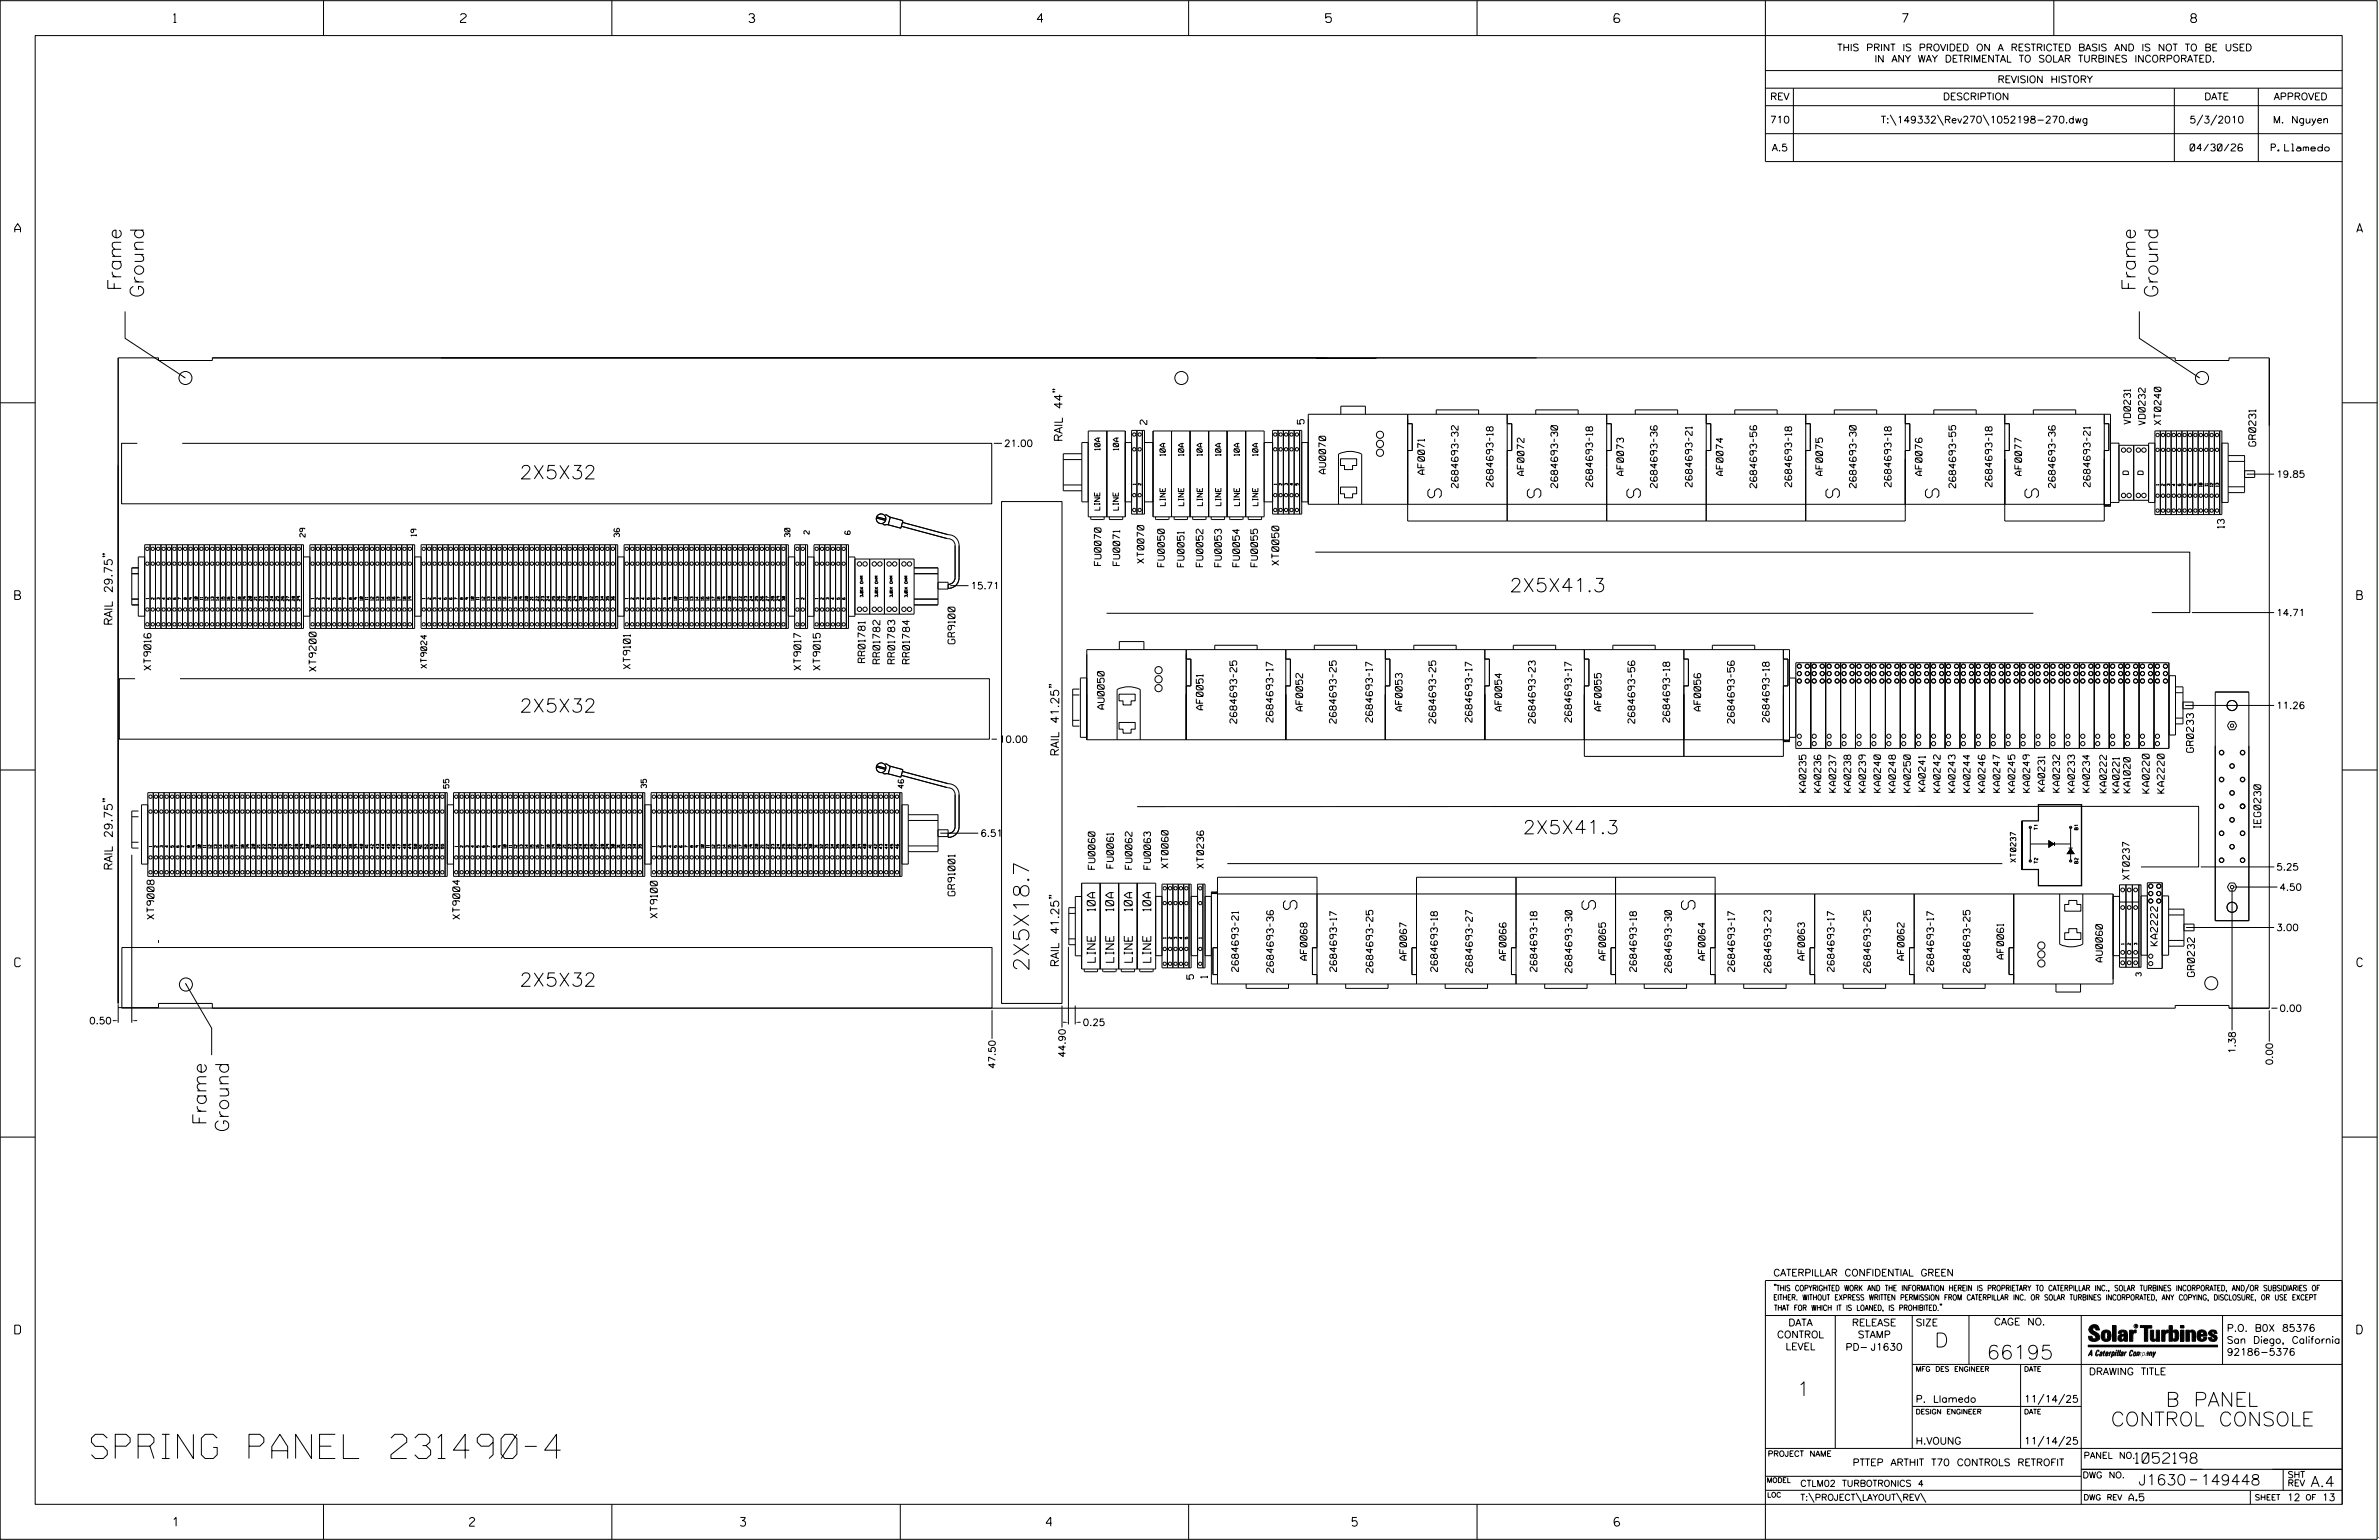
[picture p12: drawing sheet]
<svg xmlns="http://www.w3.org/2000/svg" width="864mm" height="559mm" viewBox="0 0 864 559" stroke-linecap="round" stroke-linejoin="round" font-family="sans-serif">
<defs><g id="words">
<text font-size="8.8" x="33.2" y="529.2">SPRING PANEL 231490-4</text>
<text font-size="5.6" x="373.5" y="352.5" transform="rotate(-90 373.5 352.5)">2X5X18.7</text>
<g font-size="5.1">
<text x="702.3" y="488.8">D</text>
<text x="721.2" y="493.2">66195</text>
<text x="652.2" y="506.5">1</text>
<text x="786.2" y="510.3">B PANEL</text>
<text x="766.3" y="517.4">CONTROL CONSOLE</text>
</g>
<g font-size="4.9">
<text x="44" y="105.6" transform="rotate(-90 44 105.6)">Frame</text>
<text x="775.2" y="105.6" transform="rotate(-90 775.2 105.6)">Frame</text>
<text x="52.1" y="110.7" transform="rotate(-90 52.1 110.7)">Ground</text>
<text x="783.3" y="110.7" transform="rotate(-90 783.3 110.7)">Ground</text>
<text x="188.6" y="173.8">2X5X32</text>
<text x="523.2" y="180.6" transform="rotate(-90 523.2 180.6)">S</text>
<text x="559.3" y="180.6" transform="rotate(-90 559.3 180.6)">S</text>
<text x="595.5" y="180.6" transform="rotate(-90 595.5 180.6)">S</text>
<text x="667.7" y="180.6" transform="rotate(-90 667.7 180.6)">S</text>
<text x="703.8" y="180.6" transform="rotate(-90 703.8 180.6)">S</text>
<text x="740" y="180.6" transform="rotate(-90 740 180.6)">S</text>
<text x="548" y="214.8">2X5X41.3</text>
<text x="188.6" y="258.5">2X5X32</text>
<text x="552.8" y="302.6">2X5X41.3</text>
<text x="465.9" y="326.8" transform="rotate(90 465.9 326.8)">S</text>
<text x="574.3" y="326.8" transform="rotate(90 574.3 326.8)">S</text>
<text x="610.4" y="326.8" transform="rotate(90 610.4 326.8)">S</text>
<text x="188.6" y="357.9">2X5X32</text>
<text x="74.9" y="408.4" transform="rotate(-90 74.9 408.4)">Frame</text>
<text x="83" y="413.5" transform="rotate(-90 83 413.5)">Ground</text>
</g>
<g font-size="3.8">
<text x="775.1" y="531">1052198</text>
<text x="776.3" y="538.9">J1630</text>
<text x="798.8" y="538.9">149448</text>
<text x="838.8" y="539.5">A.4</text>
</g>
<g font-size="3.2">
<text x="63" y="8.2">1</text>
<text x="167.2" y="8.2">2</text>
<text x="271.8" y="8.2">3</text>
<text x="376.5" y="8.2">4</text>
<text x="481.2" y="8.2">5</text>
<text x="690.6" y="8.2">7</text>
<text x="795.3" y="8.2">8</text>
<text x="5.4" y="84.3">A</text>
<text x="855.5" y="84.3">A</text>
<text x="5.4" y="217.5">B</text>
<text x="855.6" y="217.5">B</text>
<text x="5.4" y="350.8">C</text>
<text x="855.6" y="350.8">C</text>
<text x="5.4" y="484">D</text>
<text x="855.6" y="484">D</text>
<text x="62.8" y="553.8">1</text>
<text x="170.4" y="553.8">2</text>
<text x="268.8" y="553.8">3</text>
<text x="379.8" y="553.8">4</text>
<text x="490.8" y="553.8">5</text>
<text x="585.9" y="553.8">6</text>
</g>
<g font-size="2.9">
<text x="385.7" y="160.3" transform="rotate(-90 385.7 160.3)">RAIL 44&quot;</text>
<text x="40.8" y="227" transform="rotate(-90 40.8 227)">RAIL 29.75&quot;</text>
<text x="384.4" y="274.4" transform="rotate(-90 384.4 274.4)">RAIL 41.25&quot;</text>
<text x="40.8" y="315.9" transform="rotate(-90 40.8 315.9)">RAIL 29.75&quot;</text>
<text x="397.6" y="330.6" transform="rotate(-90 397.6 330.6)">10A</text>
<text x="404.3" y="330.6" transform="rotate(-90 404.3 330.6)">10A</text>
<text x="411" y="330.6" transform="rotate(-90 411 330.6)">10A</text>
<text x="417.7" y="330.6" transform="rotate(-90 417.7 330.6)">10A</text>
<text x="384.4" y="350.9" transform="rotate(-90 384.4 350.9)">RAIL 41.25&quot;</text>
<text x="397.6" y="349.2" transform="rotate(-90 397.6 349.2)">LINE</text>
<text x="404.3" y="349.2" transform="rotate(-90 404.3 349.2)">LINE</text>
<text x="411" y="349.2" transform="rotate(-90 411 349.2)">LINE</text>
<text x="417.8" y="349.2" transform="rotate(-90 417.8 349.2)">LINE</text>
</g>
<g font-size="2.5">
<text x="666.9" y="18.5">THIS PRINT IS PROVIDED ON A RESTRICTED BASIS AND IS NOT TO BE USED</text>
<text x="680.5" y="22.6">IN ANY WAY DETRIMENTAL TO SOLAR TURBINES INCORPORATED.</text>
<text x="725.1" y="30">REVISION HISTORY</text>
<text x="642.6" y="36.3">REV</text>
<text x="705.3" y="36.3">DESCRIPTION</text>
<text x="800.2" y="36.3">DATE</text>
<text x="825.4" y="36.3">APPROVED</text>
<text x="642.5" y="44.7">710</text>
<text x="682.8" y="44.7">T:\149332\Rev270\1052198-270.dwg</text>
<text x="794.8" y="44.7">5/3/2010</text>
<text x="825.1" y="44.7">M. Nguyen</text>
<text x="643.2" y="54.8">A.5</text>
<text x="795" y="54.8">04/30/26</text>
<text x="824.5" y="54.8">P. Llamedo</text>
<text x="818.9" y="161.9" transform="rotate(-90 818.9 161.9)">GR0231</text>
<text x="464.2" y="205.1" transform="rotate(-90 464.2 205.1)">XT0050</text>
<text x="346.7" y="233.6" transform="rotate(-90 346.7 233.6)">GR9100</text>
<text x="54.8" y="243.1" transform="rotate(-90 54.8 243.1)">XT9016</text>
<text x="114.7" y="243.6" transform="rotate(-90 114.7 243.6)">XT9200</text>
<text x="228.8" y="242.7" transform="rotate(-90 228.8 242.7)">XT9101</text>
<text x="290.7" y="243.1" transform="rotate(-90 290.7 243.1)">XT9017</text>
<text x="297.7" y="243.1" transform="rotate(-90 297.7 243.1)">XT9015</text>
<text x="314" y="240.4" transform="rotate(-90 314 240.4)">RR01781</text>
<text x="319.4" y="240.9" transform="rotate(-90 319.4 240.9)">RR01782</text>
<text x="324.8" y="240.9" transform="rotate(-90 324.8 240.9)">RR01783</text>
<text x="330.2" y="240.9" transform="rotate(-90 330.2 240.9)">RR01784</text>
<text x="796.3" y="273" transform="rotate(-90 796.3 273)">GR0233</text>
<text x="780.2" y="287.8" transform="rotate(-90 780.2 287.8)">KA0220</text>
<text x="785.6" y="287.8" transform="rotate(-90 785.6 287.8)">KA2220</text>
<text x="820.7" y="300.5" transform="rotate(-90 820.7 300.5)">IEG0230</text>
<text x="346.7" y="325.1" transform="rotate(-90 346.7 325.1)">GR91001</text>
<text x="55.9" y="333.5" transform="rotate(-90 55.9 333.5)">XT9008</text>
<text x="166.9" y="333.5" transform="rotate(-90 166.9 333.5)">XT9004</text>
<text x="238.6" y="333.1" transform="rotate(-90 238.6 333.1)">XT9100</text>
<text x="783.2" y="343.2" transform="rotate(-90 783.2 343.2)">KA2222</text>
<text x="796.6" y="354.3" transform="rotate(-90 796.6 354.3)">GR0232</text>
<text x="643.8" y="463">CATERPILLAR CONFIDENTIAL GREEN</text>
<text x="645.1" y="485.5">CONTROL</text>
<text x="649.2" y="481.1">DATA</text>
<text x="672.3" y="481.1">RELEASE</text>
<text x="674.4" y="485.5">STAMP</text>
<text x="695.4" y="481.1">SIZE</text>
<text x="723.8" y="480.8">CAGE NO.</text>
<text x="808.4" y="483.1">P.O. B0X 85376</text>
<text x="648.2" y="489.8">LEVEL</text>
<text x="669.9" y="490">PD- J1630</text>
<text x="808.4" y="487.5">San Diego, California</text>
<text x="808.4" y="491.8">92186-5376</text>
<text x="758.3" y="498.9">DRAWING TITLE</text>
<text x="695.4" y="508.9">P. Llamedo</text>
<text x="734.8" y="508.9">11/14/25</text>
<text x="695.4" y="524.1">H.VOUNG</text>
<text x="734.8" y="524.1">11/14/25</text>
<text x="672.5" y="531.9">PTTEP ARTHIT T70 CONTROLS RETROFIT</text>
<text x="772.8" y="544.6">A.5</text>
<text x="830.2" y="544.6">12</text>
<text x="842.9" y="544.6">13</text>
</g>
<g font-size="2.4">
<text x="416.3" y="154" transform="rotate(-90 416.3 154)">2</text>
<text x="473.4" y="153.9" transform="rotate(-90 473.4 153.9)">5</text>
<text x="773.4" y="153.9" transform="rotate(-90 773.4 153.9)">VD0231</text>
<text x="778.7" y="154.2" transform="rotate(-90 778.7 154.2)">VD0232</text>
<text x="784.5" y="154.1" transform="rotate(-90 784.5 154.1)">XT0240</text>
<text x="364.5" y="162.1">21.00</text>
<text x="481.2" y="171.9" transform="rotate(-90 481.2 171.9)">AU0070</text>
<text x="517.1" y="172.1" transform="rotate(-90 517.1 172.1)">AF0071</text>
<text x="553.2" y="172.6" transform="rotate(-90 553.2 172.6)">AF0072</text>
<text x="589.4" y="172.6" transform="rotate(-90 589.4 172.6)">AF0073</text>
<text x="625.5" y="172.6" transform="rotate(-90 625.5 172.6)">AF0074</text>
<text x="661.6" y="172.6" transform="rotate(-90 661.6 172.6)">AF0075</text>
<text x="697.7" y="172.6" transform="rotate(-90 697.7 172.6)">AF0076</text>
<text x="733.9" y="172.6" transform="rotate(-90 733.9 172.6)">AF0077</text>
<text x="826.3" y="173.3">19.85</text>
<text x="529.3" y="177" transform="rotate(-90 529.3 177)">2684693-32</text>
<text x="542" y="176.6" transform="rotate(-90 542 176.6)">2684693-18</text>
<text x="565.4" y="177" transform="rotate(-90 565.4 177)">2684693-30</text>
<text x="578.1" y="176.6" transform="rotate(-90 578.1 176.6)">2684693-18</text>
<text x="601.6" y="177" transform="rotate(-90 601.6 177)">2684693-36</text>
<text x="614.3" y="176.6" transform="rotate(-90 614.3 176.6)">2684693-21</text>
<text x="637.7" y="177" transform="rotate(-90 637.7 177)">2684693-56</text>
<text x="650.4" y="176.6" transform="rotate(-90 650.4 176.6)">2684693-18</text>
<text x="673.8" y="177" transform="rotate(-90 673.8 177)">2684693-30</text>
<text x="686.5" y="176.6" transform="rotate(-90 686.5 176.6)">2684693-18</text>
<text x="709.9" y="177" transform="rotate(-90 709.9 177)">2684693-55</text>
<text x="723.1" y="176.6" transform="rotate(-90 723.1 176.6)">2684693-18</text>
<text x="746.1" y="177" transform="rotate(-90 746.1 177)">2684693-36</text>
<text x="758.8" y="176.6" transform="rotate(-90 758.8 176.6)">2684693-21</text>
<text x="807.4" y="191.6" transform="rotate(-90 807.4 191.6)">13</text>
<text x="399.7" y="205.2" transform="rotate(-90 399.7 205.2)">FU0070</text>
<text x="406.5" y="205.2" transform="rotate(-90 406.5 205.2)">FU0071</text>
<text x="415.3" y="204.3" transform="rotate(-90 415.3 204.3)">XT0070</text>
<text x="422.7" y="205.6" transform="rotate(-90 422.7 205.6)">FU0050</text>
<text x="429.8" y="205.7" transform="rotate(-90 429.8 205.7)">FU0051</text>
<text x="436.7" y="205.6" transform="rotate(-90 436.7 205.6)">FU0052</text>
<text x="443.4" y="205.6" transform="rotate(-90 443.4 205.6)">FU0053</text>
<text x="449.9" y="205.6" transform="rotate(-90 449.9 205.6)">FU0054</text>
<text x="456.5" y="205.6" transform="rotate(-90 456.5 205.6)">FU0055</text>
<text x="352.3" y="213.7">15.71</text>
<text x="826.3" y="223.5">14.71</text>
<text x="400.8" y="257.3" transform="rotate(-90 400.8 257.3)">AU0050</text>
<text x="436.7" y="257.5" transform="rotate(-90 436.7 257.5)">AF0051</text>
<text x="472.9" y="258" transform="rotate(-90 472.9 258)">AF0052</text>
<text x="509" y="258" transform="rotate(-90 509 258)">AF0053</text>
<text x="545.1" y="258" transform="rotate(-90 545.1 258)">AF0054</text>
<text x="581.2" y="258" transform="rotate(-90 581.2 258)">AF0055</text>
<text x="617.4" y="258" transform="rotate(-90 617.4 258)">AF0056</text>
<text x="826.3" y="257.2">11.26</text>
<text x="448.9" y="262.4" transform="rotate(-90 448.9 262.4)">2684693-25</text>
<text x="462.1" y="262" transform="rotate(-90 462.1 262)">2684693-17</text>
<text x="485.1" y="262.4" transform="rotate(-90 485.1 262.4)">2684693-25</text>
<text x="498.2" y="262" transform="rotate(-90 498.2 262)">2684693-17</text>
<text x="521.2" y="262.4" transform="rotate(-90 521.2 262.4)">2684693-25</text>
<text x="534.4" y="262" transform="rotate(-90 534.4 262)">2684693-17</text>
<text x="557.3" y="262.4" transform="rotate(-90 557.3 262.4)">2684693-23</text>
<text x="570.5" y="262" transform="rotate(-90 570.5 262)">2684693-17</text>
<text x="593.4" y="262.4" transform="rotate(-90 593.4 262.4)">2684693-56</text>
<text x="606.1" y="262" transform="rotate(-90 606.1 262)">2684693-18</text>
<text x="629.6" y="262.4" transform="rotate(-90 629.6 262.4)">2684693-56</text>
<text x="642.2" y="262" transform="rotate(-90 642.2 262)">2684693-18</text>
<text x="362.6" y="269.4">10.00</text>
<text x="655.6" y="287.5" transform="rotate(-90 655.6 287.5)">KA0235</text>
<text x="661" y="287.5" transform="rotate(-90 661 287.5)">KA0236</text>
<text x="666.4" y="287.5" transform="rotate(-90 666.4 287.5)">KA0237</text>
<text x="671.8" y="287.5" transform="rotate(-90 671.8 287.5)">KA0238</text>
<text x="677.2" y="287.5" transform="rotate(-90 677.2 287.5)">KA0239</text>
<text x="682.6" y="287.5" transform="rotate(-90 682.6 287.5)">KA0240</text>
<text x="688.1" y="287.5" transform="rotate(-90 688.1 287.5)">KA0248</text>
<text x="693.5" y="287.5" transform="rotate(-90 693.5 287.5)">KA0250</text>
<text x="698.9" y="287.1" transform="rotate(-90 698.9 287.1)">KA0241</text>
<text x="704.3" y="287.5" transform="rotate(-90 704.3 287.5)">KA0242</text>
<text x="709.7" y="287.5" transform="rotate(-90 709.7 287.5)">KA0243</text>
<text x="715.2" y="287.5" transform="rotate(-90 715.2 287.5)">KA0244</text>
<text x="720.6" y="287.5" transform="rotate(-90 720.6 287.5)">KA0246</text>
<text x="726" y="287.5" transform="rotate(-90 726 287.5)">KA0247</text>
<text x="731.4" y="287.5" transform="rotate(-90 731.4 287.5)">KA0245</text>
<text x="736.8" y="287.5" transform="rotate(-90 736.8 287.5)">KA0249</text>
<text x="742.2" y="287.1" transform="rotate(-90 742.2 287.1)">KA0231</text>
<text x="747.7" y="287.5" transform="rotate(-90 747.7 287.5)">KA0232</text>
<text x="753.1" y="287.5" transform="rotate(-90 753.1 287.5)">KA0233</text>
<text x="758.5" y="287.5" transform="rotate(-90 758.5 287.5)">KA0234</text>
<text x="764.7" y="287.6" transform="rotate(-90 764.7 287.6)">KA0222</text>
<text x="769.3" y="287.6" transform="rotate(-90 769.3 287.6)">KA0221</text>
<text x="773.3" y="287.6" transform="rotate(-90 773.3 287.6)">KA1020</text>
<text x="355.9" y="303.5">6.51</text>
<text x="397.5" y="315.4" transform="rotate(-90 397.5 315.4)">FU0060</text>
<text x="404.2" y="315" transform="rotate(-90 404.2 315)">FU0061</text>
<text x="410.9" y="315.4" transform="rotate(-90 410.9 315.4)">FU0062</text>
<text x="417.6" y="315.4" transform="rotate(-90 417.6 315.4)">FU0063</text>
<text x="424" y="315" transform="rotate(-90 424 315)">XT0060</text>
<text x="436.9" y="315" transform="rotate(-90 436.9 315)">XT0236</text>
<text x="826.4" y="315.8">5.25</text>
<text x="773" y="319.2" transform="rotate(-90 773 319.2)">XT0237</text>
<text x="827.5" y="323.1">4.50</text>
<text x="826.3" y="337.8">3.00</text>
<text x="727.3" y="348" transform="rotate(-90 727.3 348)">AF0061</text>
<text x="449.6" y="352.5" transform="rotate(-90 449.6 352.5)">2684693-21</text>
<text x="462.2" y="352.9" transform="rotate(-90 462.2 352.9)">2684693-36</text>
<text x="474.4" y="348.4" transform="rotate(-90 474.4 348.4)">AF0068</text>
<text x="485.2" y="352.5" transform="rotate(-90 485.2 352.5)">2684693-17</text>
<text x="498.4" y="352.9" transform="rotate(-90 498.4 352.9)">2684693-25</text>
<text x="510.6" y="348.4" transform="rotate(-90 510.6 348.4)">AF0067</text>
<text x="521.8" y="352.5" transform="rotate(-90 521.8 352.5)">2684693-18</text>
<text x="534.5" y="352.9" transform="rotate(-90 534.5 352.9)">2684693-27</text>
<text x="546.7" y="348.4" transform="rotate(-90 546.7 348.4)">AF0066</text>
<text x="557.9" y="352.5" transform="rotate(-90 557.9 352.5)">2684693-18</text>
<text x="570.6" y="352.9" transform="rotate(-90 570.6 352.9)">2684693-30</text>
<text x="582.8" y="348.4" transform="rotate(-90 582.8 348.4)">AF0065</text>
<text x="594" y="352.5" transform="rotate(-90 594 352.5)">2684693-18</text>
<text x="606.7" y="352.9" transform="rotate(-90 606.7 352.9)">2684693-30</text>
<text x="618.9" y="348.4" transform="rotate(-90 618.9 348.4)">AF0064</text>
<text x="629.7" y="352.5" transform="rotate(-90 629.7 352.5)">2684693-17</text>
<text x="642.9" y="352.9" transform="rotate(-90 642.9 352.9)">2684693-23</text>
<text x="655.1" y="348.4" transform="rotate(-90 655.1 348.4)">AF0063</text>
<text x="665.8" y="352.5" transform="rotate(-90 665.8 352.5)">2684693-17</text>
<text x="679" y="352.9" transform="rotate(-90 679 352.9)">2684693-25</text>
<text x="691.2" y="348.4" transform="rotate(-90 691.2 348.4)">AF0062</text>
<text x="701.9" y="352.5" transform="rotate(-90 701.9 352.5)">2684693-17</text>
<text x="715.1" y="352.9" transform="rotate(-90 715.1 352.9)">2684693-25</text>
<text x="763.2" y="349" transform="rotate(-90 763.2 349)">AU0060</text>
<text x="433.3" y="355.3" transform="rotate(-90 433.3 355.3)">5</text>
<text x="438.3" y="354.9" transform="rotate(-90 438.3 354.9)">1</text>
<text x="32.4" y="371.6">0.50</text>
<text x="827.5" y="367.1">0.00</text>
<text x="393" y="372.2">0.25</text>
<text x="386.7" y="383.7" transform="rotate(-90 386.7 383.7)">44.90</text>
<text x="811.5" y="382.4" transform="rotate(-90 811.5 382.4)">1.38</text>
<text x="361.3" y="387.8" transform="rotate(-90 361.3 387.8)">47.50</text>
<text x="825" y="386.5" transform="rotate(-90 825 386.5)">0.00</text>
</g>
<g font-size="2.3">
<text x="756.4" y="529.2">PANEL NO.</text>
<text x="653.5" y="539.4">CTLM02 TURBOTRONICS 4</text>
<text x="756" y="536.3">DWG NO.</text>
<text x="830.4" y="539.3">REV</text>
<text x="830.4" y="536.2">SHT</text>
<text x="653.5" y="544.5">T:\PROJECT\LAYOUT\REV\</text>
</g>
<text font-size="2.1" x="154.9" y="242.5" transform="rotate(-90 154.9 242.5)">XT9024</text>
<g font-size="2">
<text x="399.3" y="163.4" transform="rotate(-90 399.3 163.4)">10A</text>
<text x="406.1" y="163.4" transform="rotate(-90 406.1 163.4)">10A</text>
<text x="423" y="165.4" transform="rotate(-90 423 165.4)">10A</text>
<text x="429.7" y="165.4" transform="rotate(-90 429.7 165.4)">10A</text>
<text x="436.4" y="165.4" transform="rotate(-90 436.4 165.4)">10A</text>
<text x="443.2" y="165.4" transform="rotate(-90 443.2 165.4)">10A</text>
<text x="449.9" y="165.4" transform="rotate(-90 449.9 165.4)">10A</text>
<text x="456.6" y="165.4" transform="rotate(-90 456.6 165.4)">10A</text>
<text x="772.6" y="172.2" transform="rotate(-90 772.6 172.2)">D</text>
<text x="778" y="172.2" transform="rotate(-90 778 172.2)">D</text>
<text x="399.2" y="185.1" transform="rotate(-90 399.2 185.1)">LINE</text>
<text x="406" y="185.1" transform="rotate(-90 406 185.1)">LINE</text>
<text x="423" y="183.5" transform="rotate(-90 423 183.5)">LINE</text>
<text x="429.7" y="183.5" transform="rotate(-90 429.7 183.5)">LINE</text>
<text x="436.5" y="183.5" transform="rotate(-90 436.5 183.5)">LINE</text>
<text x="443.2" y="183.5" transform="rotate(-90 443.2 183.5)">LINE</text>
<text x="449.9" y="183.5" transform="rotate(-90 449.9 183.5)">LINE</text>
<text x="456.6" y="183.5" transform="rotate(-90 456.6 183.5)">LINE</text>
<text x="110.8" y="194.9" transform="rotate(-90 110.8 194.9)">29</text>
<text x="151.1" y="194.6" transform="rotate(-90 151.1 194.6)">19</text>
<text x="224.8" y="194.8" transform="rotate(-90 224.8 194.8)">36</text>
<text x="286.8" y="194.8" transform="rotate(-90 286.8 194.8)">30</text>
<text x="293.8" y="193.8" transform="rotate(-90 293.8 193.8)">2</text>
<text x="308.6" y="193.9" transform="rotate(-90 308.6 193.9)">6</text>
<text x="162.9" y="286" transform="rotate(-90 162.9 286)">55</text>
<text x="234.7" y="285.9" transform="rotate(-90 234.7 285.9)">35</text>
<text x="328" y="286" transform="rotate(-90 328 286)">46</text>
<text x="731.8" y="312.8" transform="rotate(-90 731.8 312.8)">XT0237</text>
<text x="777.3" y="354.2" transform="rotate(-90 777.3 354.2)">3</text>
<text x="643.8" y="468.4">&quot;THIS COPYRIGHTED WORK AND THE INFORMATION HEREIN IS PROPRIETARY TO CATERPILLAR INC., SOLAR TURBINES INCORPORATED, AND/OR SUBSIDIARIES OF</text>
<text x="643.8" y="471.8">EITHER. WITHOUT EXPRESS WRITTEN PERMISSION FROM CATERPILLAR INC. OR SOLAR TURBINES INCORPORATED, ANY COPYING, DISCLOSURE, OR USE EXCEPT</text>
<text x="644" y="475.6">THAT FOR WHICH IT IS LOANED, IS PROHIBITED.&quot;</text>
<text x="641.7" y="528.5">PROJECT NAME</text>
<text x="756.3" y="544.3">DWG REV</text>
<text x="818.5" y="544.3">SHEET</text>
<text x="836.9" y="544.3">OF</text>
</g>
<g font-size="1.8">
<text x="695.4" y="497.6">MFG DES ENGINEER</text>
<text x="734.8" y="497.6">DATE</text>
<text x="695.4" y="513.1">DESIGN ENGINEER</text>
<text x="734.8" y="513.1">DATE</text>
<text x="641.3" y="538">MODEL</text>
<text x="641.5" y="543.3">LOC</text>
</g>
<g font-size="1.2">
<text x="739.7" y="301.1" transform="rotate(-90 739.7 301.1)">T1</text>
<text x="754.3" y="301.1" transform="rotate(-90 754.3 301.1)">B1</text>
<text x="739.7" y="313.3" transform="rotate(-90 739.7 313.3)">T2</text>
<text x="754.3" y="313.3" transform="rotate(-90 754.3 313.3)">B2</text>
</g>
<g font-size="1">
<text x="412.2" y="175.9" transform="rotate(-90 412.2 175.9)">1</text>
<text x="414.2" y="176" transform="rotate(-90 414.2 176)">2</text>
<text x="463.4" y="175.9" transform="rotate(-90 463.4 175.9)">1</text>
<text x="465.4" y="176" transform="rotate(-90 465.4 176)">2</text>
<text x="467.3" y="176" transform="rotate(-90 467.3 176)">3</text>
<text x="469.3" y="176" transform="rotate(-90 469.3 176)">4</text>
<text x="471.3" y="176" transform="rotate(-90 471.3 176)">5</text>
<text x="783.7" y="176.1" transform="rotate(-90 783.7 176.1)">1</text>
<text x="785.7" y="176.2" transform="rotate(-90 785.7 176.2)">2</text>
<text x="787.6" y="176.2" transform="rotate(-90 787.6 176.2)">3</text>
<text x="789.6" y="176.2" transform="rotate(-90 789.6 176.2)">4</text>
<text x="793.5" y="176.2" transform="rotate(-90 793.5 176.2)">7</text>
<text x="795.5" y="176.2" transform="rotate(-90 795.5 176.2)">8</text>
<text x="797.4" y="176.2" transform="rotate(-90 797.4 176.2)">9</text>
<text x="799.4" y="176.6" transform="rotate(-90 799.4 176.6)">10</text>
<text x="801.4" y="176.4" transform="rotate(-90 801.4 176.4)">11</text>
<text x="803.3" y="176.6" transform="rotate(-90 803.3 176.6)">12</text>
<text x="805.3" y="176.6" transform="rotate(-90 805.3 176.6)">13</text>
<text x="54" y="217.4" transform="rotate(-90 54 217.4)">1</text>
<text x="55.9" y="217.5" transform="rotate(-90 55.9 217.5)">2</text>
<text x="57.9" y="217.5" transform="rotate(-90 57.9 217.5)">3</text>
<text x="59.9" y="217.5" transform="rotate(-90 59.9 217.5)">4</text>
<text x="61.8" y="217.5" transform="rotate(-90 61.8 217.5)">5</text>
<text x="63.8" y="217.5" transform="rotate(-90 63.8 217.5)">6</text>
<text x="65.8" y="217.5" transform="rotate(-90 65.8 217.5)">7</text>
<text x="67.7" y="217.5" transform="rotate(-90 67.7 217.5)">8</text>
<text x="69.7" y="217.5" transform="rotate(-90 69.7 217.5)">9</text>
<text x="71.6" y="217.8" transform="rotate(-90 71.6 217.8)">10</text>
<text x="73.6" y="217.7" transform="rotate(-90 73.6 217.7)">11</text>
<text x="75.6" y="217.8" transform="rotate(-90 75.6 217.8)">12</text>
<text x="77.5" y="217.8" transform="rotate(-90 77.5 217.8)">13</text>
<text x="79.5" y="217.8" transform="rotate(-90 79.5 217.8)">14</text>
<text x="81.5" y="217.8" transform="rotate(-90 81.5 217.8)">15</text>
<text x="83.4" y="217.8" transform="rotate(-90 83.4 217.8)">16</text>
<text x="85.4" y="217.8" transform="rotate(-90 85.4 217.8)">17</text>
<text x="87.3" y="217.8" transform="rotate(-90 87.3 217.8)">18</text>
<text x="89.3" y="217.8" transform="rotate(-90 89.3 217.8)">19</text>
<text x="91.3" y="218" transform="rotate(-90 91.3 218)">20</text>
<text x="93.2" y="217.8" transform="rotate(-90 93.2 217.8)">21</text>
<text x="95.2" y="218" transform="rotate(-90 95.2 218)">22</text>
<text x="97.1" y="218" transform="rotate(-90 97.1 218)">23</text>
<text x="99.1" y="218" transform="rotate(-90 99.1 218)">24</text>
<text x="101.1" y="218" transform="rotate(-90 101.1 218)">25</text>
<text x="103" y="218" transform="rotate(-90 103 218)">26</text>
<text x="105" y="218" transform="rotate(-90 105 218)">27</text>
<text x="107" y="218" transform="rotate(-90 107 218)">28</text>
<text x="108.9" y="218" transform="rotate(-90 108.9 218)">29</text>
<text x="114" y="217.4" transform="rotate(-90 114 217.4)">1</text>
<text x="115.9" y="217.5" transform="rotate(-90 115.9 217.5)">2</text>
<text x="117.9" y="217.5" transform="rotate(-90 117.9 217.5)">3</text>
<text x="119.8" y="217.5" transform="rotate(-90 119.8 217.5)">4</text>
<text x="121.8" y="217.5" transform="rotate(-90 121.8 217.5)">5</text>
<text x="123.8" y="217.5" transform="rotate(-90 123.8 217.5)">6</text>
<text x="125.7" y="217.5" transform="rotate(-90 125.7 217.5)">7</text>
<text x="127.7" y="217.5" transform="rotate(-90 127.7 217.5)">8</text>
<text x="131.6" y="217.8" transform="rotate(-90 131.6 217.8)">10</text>
<text x="133.6" y="217.7" transform="rotate(-90 133.6 217.7)">11</text>
<text x="135.5" y="217.8" transform="rotate(-90 135.5 217.8)">12</text>
<text x="137.5" y="217.8" transform="rotate(-90 137.5 217.8)">13</text>
<text x="139.5" y="217.8" transform="rotate(-90 139.5 217.8)">14</text>
<text x="141.4" y="217.8" transform="rotate(-90 141.4 217.8)">15</text>
<text x="143.4" y="217.8" transform="rotate(-90 143.4 217.8)">16</text>
<text x="145.3" y="217.8" transform="rotate(-90 145.3 217.8)">17</text>
<text x="147.3" y="217.8" transform="rotate(-90 147.3 217.8)">18</text>
<text x="149.3" y="217.8" transform="rotate(-90 149.3 217.8)">19</text>
<text x="154.3" y="217.4" transform="rotate(-90 154.3 217.4)">1</text>
<text x="156.3" y="217.5" transform="rotate(-90 156.3 217.5)">2</text>
<text x="158.2" y="217.5" transform="rotate(-90 158.2 217.5)">3</text>
<text x="160.2" y="217.5" transform="rotate(-90 160.2 217.5)">4</text>
<text x="162.2" y="217.5" transform="rotate(-90 162.2 217.5)">5</text>
<text x="166.1" y="217.5" transform="rotate(-90 166.1 217.5)">7</text>
<text x="168" y="217.5" transform="rotate(-90 168 217.5)">8</text>
<text x="170" y="217.5" transform="rotate(-90 170 217.5)">9</text>
<text x="172" y="217.8" transform="rotate(-90 172 217.8)">10</text>
<text x="173.9" y="217.7" transform="rotate(-90 173.9 217.7)">11</text>
<text x="175.9" y="217.8" transform="rotate(-90 175.9 217.8)">12</text>
<text x="177.8" y="217.8" transform="rotate(-90 177.8 217.8)">13</text>
<text x="179.8" y="217.8" transform="rotate(-90 179.8 217.8)">14</text>
<text x="181.8" y="217.8" transform="rotate(-90 181.8 217.8)">15</text>
<text x="183.7" y="217.8" transform="rotate(-90 183.7 217.8)">16</text>
<text x="185.7" y="217.8" transform="rotate(-90 185.7 217.8)">17</text>
<text x="187.7" y="217.8" transform="rotate(-90 187.7 217.8)">18</text>
<text x="189.6" y="217.8" transform="rotate(-90 189.6 217.8)">19</text>
<text x="191.6" y="218" transform="rotate(-90 191.6 218)">20</text>
<text x="193.5" y="217.8" transform="rotate(-90 193.5 217.8)">21</text>
<text x="195.5" y="218" transform="rotate(-90 195.5 218)">22</text>
<text x="197.5" y="218" transform="rotate(-90 197.5 218)">23</text>
<text x="199.4" y="218" transform="rotate(-90 199.4 218)">24</text>
<text x="201.4" y="218" transform="rotate(-90 201.4 218)">25</text>
<text x="203.4" y="218" transform="rotate(-90 203.4 218)">26</text>
<text x="205.3" y="218" transform="rotate(-90 205.3 218)">27</text>
<text x="207.3" y="218" transform="rotate(-90 207.3 218)">28</text>
<text x="209.2" y="218" transform="rotate(-90 209.2 218)">29</text>
<text x="211.2" y="218" transform="rotate(-90 211.2 218)">30</text>
<text x="213.2" y="217.8" transform="rotate(-90 213.2 217.8)">31</text>
<text x="215.1" y="218" transform="rotate(-90 215.1 218)">32</text>
<text x="217.1" y="218" transform="rotate(-90 217.1 218)">33</text>
<text x="219" y="218" transform="rotate(-90 219 218)">34</text>
<text x="221" y="218" transform="rotate(-90 221 218)">35</text>
<text x="223" y="218" transform="rotate(-90 223 218)">36</text>
<text x="228" y="217.4" transform="rotate(-90 228 217.4)">1</text>
<text x="230" y="217.5" transform="rotate(-90 230 217.5)">2</text>
<text x="231.9" y="217.5" transform="rotate(-90 231.9 217.5)">3</text>
<text x="233.9" y="217.5" transform="rotate(-90 233.9 217.5)">4</text>
<text x="235.9" y="217.5" transform="rotate(-90 235.9 217.5)">5</text>
<text x="237.8" y="217.5" transform="rotate(-90 237.8 217.5)">6</text>
<text x="239.8" y="217.5" transform="rotate(-90 239.8 217.5)">7</text>
<text x="241.7" y="217.5" transform="rotate(-90 241.7 217.5)">8</text>
<text x="245.7" y="217.8" transform="rotate(-90 245.7 217.8)">10</text>
<text x="247.6" y="217.7" transform="rotate(-90 247.6 217.7)">11</text>
<text x="249.6" y="217.8" transform="rotate(-90 249.6 217.8)">12</text>
<text x="251.6" y="217.8" transform="rotate(-90 251.6 217.8)">13</text>
<text x="253.5" y="217.8" transform="rotate(-90 253.5 217.8)">14</text>
<text x="255.5" y="217.8" transform="rotate(-90 255.5 217.8)">15</text>
<text x="257.4" y="217.8" transform="rotate(-90 257.4 217.8)">16</text>
<text x="259.4" y="217.8" transform="rotate(-90 259.4 217.8)">17</text>
<text x="261.4" y="217.8" transform="rotate(-90 261.4 217.8)">18</text>
<text x="263.3" y="217.8" transform="rotate(-90 263.3 217.8)">19</text>
<text x="265.3" y="218" transform="rotate(-90 265.3 218)">20</text>
<text x="267.2" y="217.8" transform="rotate(-90 267.2 217.8)">21</text>
<text x="269.2" y="218" transform="rotate(-90 269.2 218)">22</text>
<text x="271.2" y="218" transform="rotate(-90 271.2 218)">23</text>
<text x="273.1" y="218" transform="rotate(-90 273.1 218)">24</text>
<text x="275.1" y="218" transform="rotate(-90 275.1 218)">25</text>
<text x="277.1" y="218" transform="rotate(-90 277.1 218)">26</text>
<text x="279" y="218" transform="rotate(-90 279 218)">27</text>
<text x="281" y="218" transform="rotate(-90 281 218)">28</text>
<text x="282.9" y="218" transform="rotate(-90 282.9 218)">29</text>
<text x="284.9" y="218" transform="rotate(-90 284.9 218)">30</text>
<text x="289.9" y="217.4" transform="rotate(-90 289.9 217.4)">1</text>
<text x="291.9" y="217.5" transform="rotate(-90 291.9 217.5)">2</text>
<text x="296.9" y="217.4" transform="rotate(-90 296.9 217.4)">1</text>
<text x="298.9" y="217.5" transform="rotate(-90 298.9 217.5)">2</text>
<text x="300.9" y="217.5" transform="rotate(-90 300.9 217.5)">3</text>
<text x="302.8" y="217.5" transform="rotate(-90 302.8 217.5)">4</text>
<text x="304.8" y="217.5" transform="rotate(-90 304.8 217.5)">5</text>
<text x="306.8" y="217.5" transform="rotate(-90 306.8 217.5)">6</text>
<text x="313.3" y="216.6" transform="rotate(-90 313.3 216.6)">3.01K OHM</text>
<text x="318.6" y="216.6" transform="rotate(-90 318.6 216.6)">3.01K OHM</text>
<text x="324" y="216.6" transform="rotate(-90 324 216.6)">3.01K OHM</text>
<text x="329.4" y="216.6" transform="rotate(-90 329.4 216.6)">3.01K OHM</text>
<text x="55.1" y="307.3" transform="rotate(-90 55.1 307.3)">1</text>
<text x="57.1" y="307.5" transform="rotate(-90 57.1 307.5)">2</text>
<text x="59" y="307.5" transform="rotate(-90 59 307.5)">3</text>
<text x="61" y="307.5" transform="rotate(-90 61 307.5)">4</text>
<text x="63" y="307.5" transform="rotate(-90 63 307.5)">5</text>
<text x="64.9" y="307.5" transform="rotate(-90 64.9 307.5)">6</text>
<text x="68.9" y="307.5" transform="rotate(-90 68.9 307.5)">8</text>
<text x="70.8" y="307.5" transform="rotate(-90 70.8 307.5)">9</text>
<text x="72.8" y="307.8" transform="rotate(-90 72.8 307.8)">10</text>
<text x="74.7" y="307.6" transform="rotate(-90 74.7 307.6)">11</text>
<text x="76.7" y="307.8" transform="rotate(-90 76.7 307.8)">12</text>
<text x="78.7" y="307.8" transform="rotate(-90 78.7 307.8)">13</text>
<text x="80.6" y="307.8" transform="rotate(-90 80.6 307.8)">14</text>
<text x="82.6" y="307.8" transform="rotate(-90 82.6 307.8)">15</text>
<text x="84.5" y="307.8" transform="rotate(-90 84.5 307.8)">16</text>
<text x="86.5" y="307.8" transform="rotate(-90 86.5 307.8)">17</text>
<text x="88.5" y="307.8" transform="rotate(-90 88.5 307.8)">18</text>
<text x="90.4" y="307.8" transform="rotate(-90 90.4 307.8)">19</text>
<text x="92.4" y="308" transform="rotate(-90 92.4 308)">20</text>
<text x="94.4" y="307.8" transform="rotate(-90 94.4 307.8)">21</text>
<text x="96.3" y="308" transform="rotate(-90 96.3 308)">22</text>
<text x="98.3" y="308" transform="rotate(-90 98.3 308)">23</text>
<text x="100.2" y="308" transform="rotate(-90 100.2 308)">24</text>
<text x="102.2" y="308" transform="rotate(-90 102.2 308)">25</text>
<text x="104.2" y="308" transform="rotate(-90 104.2 308)">26</text>
<text x="106.1" y="308" transform="rotate(-90 106.1 308)">27</text>
<text x="108.1" y="308" transform="rotate(-90 108.1 308)">28</text>
<text x="110.1" y="308" transform="rotate(-90 110.1 308)">29</text>
<text x="112" y="307.9" transform="rotate(-90 112 307.9)">30</text>
<text x="114" y="307.8" transform="rotate(-90 114 307.8)">31</text>
<text x="115.9" y="307.9" transform="rotate(-90 115.9 307.9)">32</text>
<text x="117.9" y="307.9" transform="rotate(-90 117.9 307.9)">33</text>
<text x="119.9" y="307.9" transform="rotate(-90 119.9 307.9)">34</text>
<text x="121.8" y="307.9" transform="rotate(-90 121.8 307.9)">35</text>
<text x="123.8" y="307.9" transform="rotate(-90 123.8 307.9)">36</text>
<text x="125.7" y="307.9" transform="rotate(-90 125.7 307.9)">37</text>
<text x="127.7" y="307.9" transform="rotate(-90 127.7 307.9)">38</text>
<text x="129.7" y="307.9" transform="rotate(-90 129.7 307.9)">39</text>
<text x="131.6" y="308" transform="rotate(-90 131.6 308)">40</text>
<text x="133.6" y="307.8" transform="rotate(-90 133.6 307.8)">41</text>
<text x="135.6" y="308" transform="rotate(-90 135.6 308)">42</text>
<text x="137.5" y="308" transform="rotate(-90 137.5 308)">43</text>
<text x="139.5" y="308" transform="rotate(-90 139.5 308)">44</text>
<text x="141.4" y="308" transform="rotate(-90 141.4 308)">45</text>
<text x="143.4" y="308" transform="rotate(-90 143.4 308)">46</text>
<text x="145.4" y="308" transform="rotate(-90 145.4 308)">47</text>
<text x="147.3" y="308" transform="rotate(-90 147.3 308)">48</text>
<text x="149.3" y="308" transform="rotate(-90 149.3 308)">49</text>
<text x="151.3" y="308" transform="rotate(-90 151.3 308)">50</text>
<text x="153.2" y="307.8" transform="rotate(-90 153.2 307.8)">51</text>
<text x="155.2" y="308" transform="rotate(-90 155.2 308)">52</text>
<text x="157.1" y="308" transform="rotate(-90 157.1 308)">53</text>
<text x="159.1" y="308" transform="rotate(-90 159.1 308)">54</text>
<text x="161.1" y="308" transform="rotate(-90 161.1 308)">55</text>
<text x="166.1" y="307.3" transform="rotate(-90 166.1 307.3)">1</text>
<text x="168.1" y="307.5" transform="rotate(-90 168.1 307.5)">2</text>
<text x="170" y="307.5" transform="rotate(-90 170 307.5)">3</text>
<text x="172" y="307.5" transform="rotate(-90 172 307.5)">4</text>
<text x="173.9" y="307.5" transform="rotate(-90 173.9 307.5)">5</text>
<text x="175.9" y="307.5" transform="rotate(-90 175.9 307.5)">6</text>
<text x="179.8" y="307.5" transform="rotate(-90 179.8 307.5)">8</text>
<text x="181.8" y="307.5" transform="rotate(-90 181.8 307.5)">9</text>
<text x="183.8" y="307.8" transform="rotate(-90 183.8 307.8)">10</text>
<text x="185.7" y="307.6" transform="rotate(-90 185.7 307.6)">11</text>
<text x="187.7" y="307.8" transform="rotate(-90 187.7 307.8)">12</text>
<text x="189.6" y="307.8" transform="rotate(-90 189.6 307.8)">13</text>
<text x="191.6" y="307.8" transform="rotate(-90 191.6 307.8)">14</text>
<text x="193.6" y="307.8" transform="rotate(-90 193.6 307.8)">15</text>
<text x="195.5" y="307.8" transform="rotate(-90 195.5 307.8)">16</text>
<text x="197.5" y="307.8" transform="rotate(-90 197.5 307.8)">17</text>
<text x="199.5" y="307.8" transform="rotate(-90 199.5 307.8)">18</text>
<text x="201.4" y="307.8" transform="rotate(-90 201.4 307.8)">19</text>
<text x="203.4" y="308" transform="rotate(-90 203.4 308)">20</text>
<text x="205.3" y="307.8" transform="rotate(-90 205.3 307.8)">21</text>
<text x="207.3" y="308" transform="rotate(-90 207.3 308)">22</text>
<text x="209.3" y="308" transform="rotate(-90 209.3 308)">23</text>
<text x="211.2" y="308" transform="rotate(-90 211.2 308)">24</text>
<text x="213.2" y="308" transform="rotate(-90 213.2 308)">25</text>
<text x="215.1" y="308" transform="rotate(-90 215.1 308)">26</text>
<text x="217.1" y="308" transform="rotate(-90 217.1 308)">27</text>
<text x="219.1" y="308" transform="rotate(-90 219.1 308)">28</text>
<text x="221" y="308" transform="rotate(-90 221 308)">29</text>
<text x="223" y="307.9" transform="rotate(-90 223 307.9)">30</text>
<text x="225" y="307.8" transform="rotate(-90 225 307.8)">31</text>
<text x="226.9" y="307.9" transform="rotate(-90 226.9 307.9)">32</text>
<text x="228.9" y="307.9" transform="rotate(-90 228.9 307.9)">33</text>
<text x="230.8" y="307.9" transform="rotate(-90 230.8 307.9)">34</text>
<text x="232.8" y="307.9" transform="rotate(-90 232.8 307.9)">35</text>
<text x="237.8" y="307.3" transform="rotate(-90 237.8 307.3)">1</text>
<text x="239.8" y="307.5" transform="rotate(-90 239.8 307.5)">2</text>
<text x="241.8" y="307.5" transform="rotate(-90 241.8 307.5)">3</text>
<text x="243.7" y="307.5" transform="rotate(-90 243.7 307.5)">4</text>
<text x="245.7" y="307.5" transform="rotate(-90 245.7 307.5)">5</text>
<text x="249.6" y="307.5" transform="rotate(-90 249.6 307.5)">7</text>
<text x="251.6" y="307.5" transform="rotate(-90 251.6 307.5)">8</text>
<text x="253.5" y="307.5" transform="rotate(-90 253.5 307.5)">9</text>
<text x="255.5" y="307.8" transform="rotate(-90 255.5 307.8)">10</text>
<text x="257.5" y="307.6" transform="rotate(-90 257.5 307.6)">11</text>
<text x="259.4" y="307.8" transform="rotate(-90 259.4 307.8)">12</text>
<text x="261.4" y="307.8" transform="rotate(-90 261.4 307.8)">13</text>
<text x="263.3" y="307.8" transform="rotate(-90 263.3 307.8)">14</text>
<text x="265.3" y="307.8" transform="rotate(-90 265.3 307.8)">15</text>
<text x="267.3" y="307.8" transform="rotate(-90 267.3 307.8)">16</text>
<text x="269.2" y="307.8" transform="rotate(-90 269.2 307.8)">17</text>
<text x="271.2" y="307.8" transform="rotate(-90 271.2 307.8)">18</text>
<text x="273.2" y="307.8" transform="rotate(-90 273.2 307.8)">19</text>
<text x="275.1" y="308" transform="rotate(-90 275.1 308)">20</text>
<text x="277.1" y="307.8" transform="rotate(-90 277.1 307.8)">21</text>
<text x="279" y="308" transform="rotate(-90 279 308)">22</text>
<text x="281" y="308" transform="rotate(-90 281 308)">23</text>
<text x="283" y="308" transform="rotate(-90 283 308)">24</text>
<text x="284.9" y="308" transform="rotate(-90 284.9 308)">25</text>
<text x="286.9" y="308" transform="rotate(-90 286.9 308)">26</text>
<text x="288.9" y="308" transform="rotate(-90 288.9 308)">27</text>
<text x="290.8" y="308" transform="rotate(-90 290.8 308)">28</text>
<text x="292.8" y="308" transform="rotate(-90 292.8 308)">29</text>
<text x="294.7" y="307.9" transform="rotate(-90 294.7 307.9)">30</text>
<text x="296.7" y="307.8" transform="rotate(-90 296.7 307.8)">31</text>
<text x="298.7" y="307.9" transform="rotate(-90 298.7 307.9)">32</text>
<text x="300.6" y="307.9" transform="rotate(-90 300.6 307.9)">33</text>
<text x="302.6" y="307.9" transform="rotate(-90 302.6 307.9)">34</text>
<text x="304.5" y="307.9" transform="rotate(-90 304.5 307.9)">35</text>
<text x="306.5" y="307.9" transform="rotate(-90 306.5 307.9)">36</text>
<text x="308.5" y="307.9" transform="rotate(-90 308.5 307.9)">37</text>
<text x="310.4" y="307.9" transform="rotate(-90 310.4 307.9)">38</text>
<text x="312.4" y="307.9" transform="rotate(-90 312.4 307.9)">39</text>
<text x="314.4" y="308" transform="rotate(-90 314.4 308)">40</text>
<text x="316.3" y="307.8" transform="rotate(-90 316.3 307.8)">41</text>
<text x="318.3" y="308" transform="rotate(-90 318.3 308)">42</text>
<text x="320.2" y="308" transform="rotate(-90 320.2 308)">43</text>
<text x="322.2" y="308" transform="rotate(-90 322.2 308)">44</text>
<text x="324.2" y="308" transform="rotate(-90 324.2 308)">45</text>
<text x="326.1" y="308" transform="rotate(-90 326.1 308)">46</text>
<text x="423.3" y="340.5" transform="rotate(-90 423.3 340.5)">1</text>
<text x="425.3" y="340.7" transform="rotate(-90 425.3 340.7)">2</text>
<text x="427.2" y="340.7" transform="rotate(-90 427.2 340.7)">3</text>
<text x="429.2" y="340.7" transform="rotate(-90 429.2 340.7)">4</text>
<text x="431.1" y="340.7" transform="rotate(-90 431.1 340.7)">5</text>
<text x="436.2" y="340.5" transform="rotate(-90 436.2 340.5)">1</text>
<text x="771.1" y="342.7" transform="rotate(-90 771.1 342.7)">1</text>
<text x="773.4" y="342.9" transform="rotate(-90 773.4 342.9)">2</text>
<text x="775.7" y="342.9" transform="rotate(-90 775.7 342.9)">3</text>
</g>
<text font-size=".9" x="775.1" y="481.7">R</text>
</g></defs>
<g fill="none" stroke="#000" stroke-width=".36">
<path d="M.1 .2h862.8v558.4h-862.8zM12.8 12.9h837.4v533h-837.4zM117.4 .2v12.7M222.1 .2v12.7M326.8 .2v12.7M431.5 .2v12.7M536.2 .2v12.7M587.9 5.5l-.5-.5h-1l-.5 1v1.7l.5 .4h1l.6-.4v-.6l-.6-.5h-1l-.5 .5M640.9 .2v58.4h209.3M745.6 .2v12.7M640.9 25.6h209.3M640.9 32h209.3"/>
<path d="M640.9 38.3h209.3M651 32v26.6M789.3 32v26.6M819.8 32v26.6M640.9 48.5h209.3M686.2 41.7l2.1 3.8M703.3 41.7l2.2 3.8M719.9 41.7l2.1 3.8M799.6 41.7l-2.1 3.8M804.7 41.7l-2.2 3.8M45.4 113v9.8l21.9 14.4M776.6 113v9.8l21.9 14.4"/>
<path d="M477.7 130.1h21.9M.1 146.2h12.7M382.3 142.1v.2v-.2l.7 .2M382.3 141.2v.3v-.3l.7 .3M395 156.4h13.5v31.1h-13.5zM401.8 156.4v31.1M410.8 156.2h4.7v30.3h-4.7zM412.7 156.2v30.3M414.7 156.2v30.3M418.6 156.4h40.3v31.1h-40.3zM425.3 156.4v31.1M432 156.4v31.1"/>
<path d="M438.7 156.4v31.1M445.5 156.4v31.1M452.2 156.4v31.1M462 156.2h10.5v30.3h-10.5zM463.9 156.2v30.3M465.9 156.2v30.3M467.9 156.2v30.3M469.8 156.2v30.3M471.8 156.2v30.3M486.7 150.3v-2.9h9v2.9M511 153.7h1.7v9.8h-1.7M511 150.3v38.8h180.6v-38.8"/>
<path d="M521.4 150.3v-1.6h15.4v1.6M547.1 153.7h1.7v9.8h-1.7M547.1 150.3v38.8M557.5 150.3v-1.6h15.4v1.6M583.2 153.7h1.7v9.8h-1.7M583.2 150.3v38.8M593.6 150.3v-1.6h15.4v1.6M619.4 153.7h1.6v9.8h-1.6M619.4 150.3v38.8M629.7 150.3v-1.6h15.4v1.6M655.5 153.7h1.7v9.8h-1.7M655.5 150.3v38.8"/>
<path d="M665.9 150.3v-1.6h15.3v1.6M691.6 153.7h1.7v9.8h-1.7M702 150.3v-1.6h15.4v1.6M727.7 150.3v38.8h36.2v-38.8M727.7 153.7h1.7v9.8h-1.7M738.1 150.3v-1.6h15.4v1.6M763.9 153.7h1.6v9.8h-1.6M782.2 156.4h24.4v30.3h-24.4zM784.2 156.4v30.3M786.2 156.4v30.3M788.1 156.4v30.3M790.1 156.4v30.3"/>
<path d="M792.1 156.4v30.3M794 156.4v30.3M796 156.4v30.3M797.9 156.4v30.3M799.9 156.4v30.3M801.9 156.4v30.3M803.8 156.4v30.3M805.8 156.4v30.3M850.2 146.2h12.7M49.8 160.9h-5.7v21.9h315.9v-21.9h-293.9M360.8 160.9h2.9M386 176h6.7"/>
<path d="M386 166.8h6.7M392.7 164.6h-6.7v13.5h6.7M395 160.6h-2.3v21.5h2.3M408.4 160.6h2.4M415.5 160.6h3v21.5h-3zM458.9 160.6h3.1v21.5h-3.1zM472.5 160.6h2.3v21.5h-2.3M486.6 166.5h5.9v2.4h-1.5v1.5h-2.9v-1.5h-1.5zM486.6 176.7h5.9v2.5h-1.5v1.4h-2.9v-1.4h-1.5zM766.1 160.8h3.1v21.5h-3.1zM774.6 161.6v19.9M780 161.6h-10.8v19.9h10.8"/>
<path d="M782.2 160.8h-2.2v21.5h2.2M790.8 175.6l-.2 .5 .3 .1h.5l.2-.4h-.5l.1 .4M806.6 160.8h2.2v21.5h-2.2M808.8 178.8h6M808.8 176.6h6M808.8 167.4h6M808.8 165.3h6M814.8 165.2v13.5M814.8 170.8h3.7v2.4h-3.7M815.6 172h9.9M52.5 197.7h57.7v30.3h-57.7zM54.5 197.7v30.3"/>
<path d="M56.4 197.7v30.3M58.4 197.7v30.3M60.4 197.7v30.3M62.3 197.7v30.3M64.3 197.7v30.3M66.3 197.7v30.3M68.2 197.7v30.3M70.2 197.7v30.3M72.1 197.7v30.3M74.1 197.7v30.3M76.1 197.7v30.3M78 197.7v30.3"/>
<path d="M80 197.7v30.3M82 197.7v30.3M83.9 197.7v30.3M85.9 197.7v30.3M87.8 197.7v30.3M89.8 197.7v30.3M91.8 197.7v30.3M93.7 197.7v30.3M95.7 197.7v30.3M97.6 197.7v30.3M99.6 197.7v30.3M101.6 197.7v30.3"/>
<path d="M103.5 197.7v30.3M105.5 197.7v30.3M107.5 197.7v30.3M109.4 197.7v30.3M114.4 197.7v30.3h36.1v-30.3h-38v30.3M116.4 197.7v30.3M118.4 197.7v30.3M120.3 197.7v30.3M122.3 197.7v30.3M124.2 197.7v30.3M126.2 197.7v30.3M128.2 197.7v30.3"/>
<path d="M130.1 197.7v30.3M132.1 197.7v30.3M134.1 197.7v30.3M136 197.7v30.3M138 197.7v30.3M139.9 197.7v30.3M141.9 197.7v30.3M143.9 197.7v30.3M145.8 197.7v30.3M147.8 197.7v30.3M149.8 197.7v30.3M152.9 197.7h71.3v30.3h-71.3z"/>
<path d="M154.8 197.7v30.3M156.8 197.7v30.3M158.7 197.7v30.3M160.7 197.7v30.3M162.7 197.7v30.3M164.6 197.7v30.3M166.6 197.7v30.3M168.5 197.7v30.3M170.5 197.7v30.3M172.5 197.7v30.3M174.4 197.7v30.3M176.4 197.7v30.3"/>
<path d="M178.3 197.7v30.3M180.3 197.7v30.3M182.3 197.7v30.3M184.2 197.7v30.3M186.2 197.7v30.3M188.2 197.7v30.3M190.1 197.7v30.3M192.1 197.7v30.3M194 197.7v30.3M196 197.7v30.3M198 197.7v30.3M199.9 197.7v30.3"/>
<path d="M201.9 197.7v30.3M203.8 197.7v30.3M205.8 197.7v30.3M207.8 197.7v30.3M209.7 197.7v30.3M211.7 197.7v30.3M213.7 197.7v30.3M215.6 197.7v30.3M217.6 197.7v30.3M219.5 197.7v30.3M221.5 197.7v30.3M223.5 197.7v30.3"/>
<path d="M226.6 197.7h59.6v30.3h-59.6zM228.5 197.7v30.3M230.5 197.7v30.3M232.4 197.7v30.3M234.4 197.7v30.3M236.4 197.7v30.3M238.3 197.7v30.3M240.3 197.7v30.3M242.3 197.7v30.3M244.2 197.7v30.3M246.2 197.7v30.3M248.1 197.7v30.3"/>
<path d="M250.1 197.7v30.3M252.1 197.7v30.3M254 197.7v30.3M256 197.7v30.3M258 197.7v30.3M259.9 197.7v30.3M261.9 197.7v30.3M263.8 197.7v30.3M265.8 197.7v30.3M267.8 197.7v30.3M269.7 197.7v30.3M271.7 197.7v30.3"/>
<path d="M273.6 197.7v30.3M275.6 197.7v30.3M277.6 197.7v30.3M279.5 197.7v30.3M281.5 197.7v30.3M283.5 197.7v30.3M285.4 197.7v30.3M288.5 197.7h4.7v30.3h-4.7zM290.4 197.7v30.3M292.4 197.7v30.3M295.5 197.7h12.5v30.3h-12.5zM297.4 197.7v30.3"/>
<path d="M299.4 197.7v30.3M301.4 197.7v30.3M303.3 197.7v30.3M305.3 197.7v30.3M307.2 197.7v30.3M318.1 188l3.4 .8M318.2 187.5l3.4 .9M320.4 190.3l2.2 .2M321.4 186.8l2 .9M323.2 187.7l4.6 1.2-.8 2.8-4.6-1.3zM327.2 191l16.7 4.4a2.62 2.62 0 0 1 2.8 2.5v11.7a2.53 2.53 0 0 1-2.5 2.5M327.6 189.5l16.6 4.5a3.9 3.9 0 0 1 4 3.9v11.7a3.9 3.9 0 0 1-4 3.9"/>
<path d="M363.6 182h21.9v182.1h-21.9zM396 187.5l.2 1h4.4l.2-1M402.7 187.5l.2 1h4.5l.2-1M408.4 182.1h2.4M419.5 187.5l.2 1h4.4l.3-1M426.2 187.5l.2 1h4.5l.2-1M433 187.5l.1 1h4.5l.2-1M439.7 187.5l.2 1h4.4l.2-1M446.4 187.5l.2 1h4.5l.1-1M453.1 187.5l.2 1h4.5l.2-1M485.9 183v-18.2a9.5 9.5 0 0 1 8.4 0v18.2M763.9 183h-289v-32.7h291.2v33.4"/>
<path d="M763.9 183.1l2.2 .6h-2.2l2.2-.6zM37.5 201.8v.3v-.3l.6 .3M37.5 200.9v.3v-.3l.6 .3M47.8 208.2h2.5M47.8 217.4h2.5M50.3 206.1h-2.5v13.4h2.5M52.5 202.1h-2.3v21.5h2.3M110.2 202.1h2.3M129 216.9l.2 .5-.4 .1v-.6l.8 .2M150.5 202.1h2.4M163.3 216.9l-.2 .5 .9 .1v-.6l-.4 .2 .2 .4M224.2 202.1h2.4"/>
<path d="M243 216.9l.2 .5-.3 .1v-.6l.8 .2M286.2 202.1h2.3M293.2 202.1h2.3M308 202.1h2.3v21.5h-2.3M310.3 202.8h21.5v20h-21.5M315.7 202.8v20M321.1 202.8v20M326.5 202.8v20M331.8 206.1h8.7M331.8 208.2h8.7M331.8 219.5h8.7M331.8 217.4h8.7"/>
<path d="M340.5 206v13.5M340.5 211.3h3.7v2.4h-3.7M344.9 212.5h6.7M477.4 200.3h317.5v22h-13.8M110.2 223.6h2.3M150.5 223.6h2.4M224.2 223.6h2.4M286.2 223.6h2.3M293.2 223.6h2.3M401.7 222.5h336.4M406.3 235.7v-2.9h9v2.9M430.6 239.1h1.7v9.8h-1.7"/>
<path d="M430.6 235.7v32.7M441 235.7v-1.6h15.4v1.6M466.8 239.1h1.6v9.8h-1.6M466.8 235.7v32.7M477.1 235.7v-1.6h15.4v1.6M502.9 239.1h1.6v9.8h-1.6M502.9 235.7v32.7M513.2 235.7v-1.6h15.4v1.6M539 239.1h1.7v9.8h-1.7M539 235.7v32.7M549.3 235.7v-1.6h15.4v1.6M575.1 235.7v38.8h72.3v-38.8"/>
<path d="M575.1 239.1h1.7v9.8h-1.7M585.5 235.7v-1.6h15.4v1.6M611.3 239.1h1.6v9.8h-1.6M611.3 235.7v38.8M621.6 235.7v-1.6h15.4v1.6M647.4 239.1h1.6v9.8h-1.6M795.7 222.3h29.8M49 246.3h-5.7v21.9h315.9v-21.9h-293.9M381 249.2v.3v-.3l.7 .3M381 248.4v.2v-.2l.7 .2M389.4 252.2h2.4M391.8 250h-2.4v13.5h2.4"/>
<path d="M394.5 246h-2.3v21.5h2.3M406.2 251.9h5.9v2.4h-1.5v1.5h-2.9v-1.5h-1.5zM649.6 246h2.3M651.9 240.5h135.4v31.1h-135.4zM657.3 240.5v31.1M662.7 240.5v31.1M668.2 240.5v31.1M673.6 240.5v31.1M679 240.5v31.1M684.4 240.5v31.1M689.8 240.5v31.1M695.3 240.5v31.1"/>
<path d="M700.7 240.5v31.1M706.1 240.5v31.1M711.5 240.5v31.1M716.9 240.5v31.1M722.3 240.5v31.1M727.7 240.5v31.1M733.2 240.5v31.1M738.6 240.5v31.1M744 240.5v31.1M749.4 240.5v31.1M754.8 240.5v31.1M760.2 240.5v31.1"/>
<path d="M765.7 240.5v31.1M771.1 240.5v31.1M776.5 240.5v31.1M781.9 240.5v31.1M787.4 245.2h2.3v21.5h-2.3zM789.7 249.2h2.7v13.5h-2.7M789.7 251.4h2.7M792.4 254.7h3.7v2.5h-3.7M793.3 256h32.2M804.2 251.1h12.2v83h-12.2zM.1 279.4h12.7M318.1 278.3l3.4 .9"/>
<path d="M318.2 277.9l3.4 .9M321.4 277.1l2 1M323.2 278l4.6 1.3-.8 2.7-4.6-1.2zM327.6 279.9l16.6 4.5a3.9 3.9 0 0 1 4 3.9v11.7a3.9 3.9 0 0 1-4 3.8v-2.7h-3.7M360 268.2h1.9M389.4 261.4h2.4M405.5 268.4v-18.2a9.4 9.4 0 0 1 8.4 0v18.2M406.2 262.1h5.9v2.5h-1.5v1.4h-2.9v-1.4h-1.5zM647.4 268.4h-252.9v-32.7h255.1v33.4M647.4 268.5h2.2l-2.2 .6h2.2zM649.6 267.5h2.3M789.7 260.6h2.7"/>
<path d="M809.4 261.8h1.7l.9 1.5-.9 1.5h-1.7l-.8-1.5zM850.2 279.4h12.7M37.5 290.7v.2v-.2l.6 .2M37.5 289.8v.3v-.3l.6 .3M47.8 296.4h2.5M50.3 294.3h-2.5v13.4h2.5M53.7 292h-2.3v21.5h2.3M55.6 287.6v30.4h106.7v-30.4h-108.6v30.4M57.6 287.6v30.4M59.5 287.6v30.4M61.5 287.6v30.4M63.5 287.6v30.4"/>
<path d="M65.4 287.6v30.4M67.4 287.6v30.4M69.4 287.6v30.4M71.3 287.6v30.4M73.3 287.6v30.4M75.2 287.6v30.4M77.2 287.6v30.4M79.2 287.6v30.4M81.1 287.6v30.4M83.1 287.6v30.4M85.1 287.6v30.4M87 287.6v30.4"/>
<path d="M89 287.6v30.4M90.9 287.6v30.4M92.9 287.6v30.4M94.9 287.6v30.4M96.8 287.6v30.4M98.8 287.6v30.4M100.8 287.6v30.4M102.7 287.6v30.4M104.7 287.6v30.4M106.6 287.6v30.4M108.6 287.6v30.4M110.6 287.6v30.4"/>
<path d="M112.5 287.6v30.4M114.5 287.6v30.4M116.5 287.6v30.4M118.4 287.6v30.4M120.4 287.6v30.4M122.3 287.6v30.4M124.3 287.6v30.4M126.3 287.6v30.4M128.2 287.6v30.4M130.2 287.6v30.4M132.1 287.6v30.4M134.1 287.6v30.4"/>
<path d="M136.1 287.6v30.4M138 287.6v30.4M140 287.6v30.4M142 287.6v30.4M143.9 287.6v30.4M145.9 287.6v30.4M147.8 287.6v30.4M149.8 287.6v30.4M151.8 287.6v30.4M153.7 287.6v30.4M155.7 287.6v30.4M157.6 287.6v30.4"/>
<path d="M159.6 287.6v30.4M161.6 287.6v30.4M162.3 292h2.3M166.6 287.6v30.4h67.5v-30.4h-69.5v30.4M168.6 287.6v30.4M170.5 287.6v30.4M172.5 287.6v30.4M174.4 287.6v30.4M176.4 287.6v30.4M178.4 287.6v30.4M180.3 287.6v30.4M182.3 287.6v30.4"/>
<path d="M184.3 287.6v30.4M186.2 287.6v30.4M188.2 287.6v30.4M190.1 287.6v30.4M192.1 287.6v30.4M194.1 287.6v30.4M196 287.6v30.4M198 287.6v30.4M200 287.6v30.4M201.9 287.6v30.4M203.9 287.6v30.4M205.8 287.6v30.4"/>
<path d="M207.8 287.6v30.4M209.8 287.6v30.4M211.7 287.6v30.4M213.7 287.6v30.4M215.7 287.6v30.4M217.6 287.6v30.4M219.6 287.6v30.4M221.5 287.6v30.4M223.5 287.6v30.4M225.5 287.6v30.4M227.4 287.6v30.4M229.4 287.6v30.4"/>
<path d="M231.4 287.6v30.4M233.3 287.6v30.4M234.1 292h2.3M236.4 287.6h91v30.4h-91zM238.3 287.6v30.4M240.3 287.6v30.4M242.3 287.6v30.4M244.2 287.6v30.4M246.2 287.6v30.4M248.1 287.6v30.4M250.1 287.6v30.4M252.1 287.6v30.4"/>
<path d="M254 287.6v30.4M256 287.6v30.4M258 287.6v30.4M259.9 287.6v30.4M261.9 287.6v30.4M263.8 287.6v30.4M265.8 287.6v30.4M267.8 287.6v30.4M269.7 287.6v30.4M271.7 287.6v30.4M273.6 287.6v30.4M275.6 287.6v30.4"/>
<path d="M277.6 287.6v30.4M279.5 287.6v30.4M281.5 287.6v30.4M283.5 287.6v30.4M285.4 287.6v30.4M287.4 287.6v30.4M289.3 287.6v30.4M291.3 287.6v30.4M293.3 287.6v30.4M295.2 287.6v30.4M297.2 287.6v30.4M299.2 287.6v30.4"/>
<path d="M301.1 287.6v30.4M303.1 287.6v30.4M305 287.6v30.4M307 287.6v30.4M309 287.6v30.4M310.9 287.6v30.4M312.9 287.6v30.4M314.9 287.6v30.4M316.8 287.6v30.4M318.8 287.6v30.4M320.4 280.6l2.2 .2M320.7 287.6v30.4"/>
<path d="M322.7 287.6v30.4M324.7 287.6v30.4M326.6 287.6v30.4M327.2 281.3l16.7 4.5a2.62 2.62 0 0 1 2.8 2.5v11.7a2.47 2.47 0 0 1-2.5 2.4M327.4 292h2.3v21.5h-2.3M329.7 295.6h10.8M329.7 297.7h10.8M340.5 295.5v13.5M412.8 292.7l385.3-.1v22h-20.9M47.8 305.6h2.5M47.8 310.2v60.9M66.9 307.3l-1-.5v.7"/>
<path d="M162.3 313.5h2.3M177.9 307.3l-1-.5v.7M234.1 313.5h2.3M246.8 306.9l-.1 .4 .3 .2h.5l.2-.5h-.5l.1 .5M329.7 309h10.8M329.7 307h10.8M340.5 303.6h3.7M341.3 302.3h13.8M445.5 313.4h281.4M550.3 318.3v38.7M586.5 318.3v38.7M737 306.2h14.7"/>
<path d="M737 300.5v11.6M745.8 305.5v1.5M750.9 307.7h1.5M751.7 300.5v11.6M798.9 314.6h26.7M381 325.7v.3v-.3l.7 .3M381 324.9v.3v-.3l.7 .3M388 331.4h2.3M390.3 329.4h-2.3v13.4h2.3M392.6 325.3h-2.3v21.5h2.3M392.6 320.5h26.9v31.1h-26.9zM399.4 320.5v31.1"/>
<path d="M406.1 320.5v31.1M412.8 320.5v31.1M419.5 325.3h2.3M421.8 320.8h10.6v30.4h-10.6zM423.8 320.8v30.4M425.8 320.8v30.4M427.7 320.8v30.4M429.7 320.8v30.4M431.6 320.8v30.4M432.4 325.3h2.3M434.7 320.8h2.7v30.4h-2.7zM436.7 320.8v30.4"/>
<path d="M437.4 325.3h2.3M439.7 323.7v33.3h327.4v-32.6h-325.1M439.7 323.7l2.3 .5h-2.3l2.3-.5zM658.7 324.4v32.6M694.9 324.4v32.6M731 324.4v32.6M747.7 324.4v18.2a9.7 9.7 0 0 0 8.4 0v-18.2M749.5 338.5h1.5v-1.5h2.9v1.5h1.5v2.4h-5.9zM749.5 328.2h1.5v-1.5h2.9v1.5h1.5v2.4h-5.9zM767.1 325.3h2.3M769.4 321.1h7v29.9h-7zM769.4 327.3h7"/>
<path d="M771.7 321.1v29.9M774.1 321.1v29.9M776.4 321.1h.8v29.9h-.8zM779.5 320.3h5.4v31.1h-5.4zM779.5 325.1h-2.3v21.5h2.3M784.9 325.1h2.3v21.5h-2.3M787.2 332h5.6M787.2 329.9h5.6M792.8 329.8v13.5M792.8 335.3h3.7v2.4h-3.7M793.6 336.5h31.9M809.4 320.4h1.7l.9 1.5-.9 1.5h-1.7l-.8-1.5z"/>
<path d="M810.3 322.7v51.1M811 321.9h15.7M44.2 343.8h315.9v22h-315.9zM57.5 341.1v1M67.3 356.8l9.5 16.3v9.8M387.8 343.6v28.1M388 340.7h2.3M393.6 351.6l.2 1h4.4l.2-1M400.3 351.6l.2 1h4.5l.2-1M407 351.6l.2 1h4.5l.2-1M413.7 351.6l.2 1h4.5l.2-1M419.5 346.8h2.3"/>
<path d="M432.4 346.8h2.3M437.4 346.8h2.3M442 343.9h-1.7v9.7h1.7M452.4 357v1.6h15.3v-1.6M478.1 357v-38.7h-36.1v38.7M478.1 343.9h-1.7v9.7h1.7M488.5 357v1.6h15.4v-1.6M514.2 343.9h-1.6v9.7h1.6M514.2 357v-38.7h108.4v38.7M524.6 357v1.6h15.4v-1.6M550.3 343.9h-1.6v9.7h1.6M560.7 357v1.6h15.4v-1.6"/>
<path d="M586.5 343.9h-1.7v9.7h1.7M596.9 357v1.6h15.3v-1.6M622.6 343.9h-1.7v9.7h1.7M633 357v1.6h15.4v-1.6M658.7 343.9h-1.7v9.7h1.7M669.1 357v1.6h15.4v-1.6M694.9 343.9h-1.7v9.7h1.7M705.2 357v1.6h15.4v-1.6M731 343.9h-1.7v9.7h1.7M746.3 357v3h9v-3M767.1 346.8h2.3M769.4 347.6h7"/>
<path d="M787.2 343.3h5.6M787.2 341.2h5.6M41 370.3h.9M42.9 364.1v-234.2h14.6v.9h19.6v-.9h712.5v.9h19.5v-.9h14.7v235.9h-14.7v-1h-19.5v1h-712.5v-1.7h-19.6v1.5h-14.6M42.9 364.4v6.7M48.8 370.3h1M360.1 366.6v10.3M385.5 364.9v8M385.9 370.9h1M390.3 364.9v6.8M391.3 370.9h1M823.8 366.6v11.4"/>
<path d="M824.5 365.8h2.2M.1 412.6h12.7M850.2 412.6h12.7M640.9 477.3h209.3M644.2 466.1l-.1 .4M644.7 466.1l-.2 .4M666.2 477.3v48.3M694.2 477.3v48.3M704.4 473.3l-.1 .4M704.8 473.3l-.1 .4M714.8 477.3v17.8M755.5 477.3v68.6"/>
<path d="M806.8 477.3v17.8M816.5 466l-1.4 3.1M850.2 464.6h-209.3v94M850.2 464.8v81.1M694.2 495.1h156M733.5 495.1v30.5M758.6 481.4a2.02 2.02 0 0 1 3.1-.1l.5 1.3h-1.3l-.2-.6-.4-.2-.6 .1-.1 .4 .4 .7a2.46 2.46 0 0 1 2.2 2.9 2.83 2.83 0 0 1-3.8 .3l-.3-1.3h1.3l.2 .7 .6 .3 .5-.2 .2-.5-.4-.6-1.9-1.2-.4-.9zM759.2 491.3h-.7l.7-1.2v1.9h.2l-.1-2.1-1.3 2.1 .5-.5h.7M761.3 490l.3-.2 .4 .3-.1 .3-.3-.4-.4 .3-.3 1.6h.4l.4-.5-.3 .6-.4 .1-.3-.4zM762.6 490.6l.5-.1-.1 1.4h-.9a.74 .74 0 0 1 .9-.8l-.3 .7-.5 .1 .2-.5 .6-.2v-.5l-.7 .2zM763 483.2a2.17 2.17 0 0 1 3.1 0l.3 1.4-.3 1.5a2.17 2.17 0 0 1-3.1 0l-.3-1.5zM763.6 490.5l.4-.4 .2 .6h-.3l-.3 .9 .2 .4-.3-.1z"/>
<path d="M764.1 483.7l.5-.4 .4 .3v2.2l-.4 .2-.5-.2zM764.6 491.1l.6 .2v-.7l-.4-.1-.4 .6-.1 .8h.6M764.6 491.1l-.1 .8h.4M764.6 482.6v.8M764.8 490.7l.4 .1v.3h-.6zM765 491.5l-.1 .4zM766 490.5l-.5 1.5zM766 490.8l.4-.3-.4 .4M766.9 481h1.3v5.7h-1.3zM767 490.8l.5 .1-.3 .8-.4 .2zM767.3 490.5h-.5l-.5 2M767.3 490.5a.8 .8 0 0 1 .2 1 .8 .8 0 0 1-.9 .4l-.1 .6"/>
<path d="M767.3 490.5l-.1 .2M768.1 490.5l-.4 1.5zM768.2 489.9h.3l-.1 .2h-.2zM769 489.9l-.5 2.1zM769.7 489.9l-.6 2.1zM770.1 491.4l.5-.3-.5 .8zM770.4 491.9h.1M770.6 491.1l.1-.4-.7 .2 .1-.3 .6-.1 .2 .3-.5 1.1M770.6 491.1a.74 .74 0 0 0-.8 .8h.6M771 484.8h-.7l-.3 .6 .4 .7 .5-.3 .1-2.4h-.8l-.1 .4h-1.2a1.71 1.71 0 0 1 1.8-1.3 1.71 1.71 0 0 1 1.6 1.4v2.8h-1.1l-.1-.6M771 484.2l-1.5 .1a1.41 1.41 0 0 0 0 2.4l.5 .1 1.1-.7M771.2 486.1h-.1"/>
<path d="M771.4 490.5l.1 .3 .4-.3-.9 1.5zM771.5 490.8h.1M773 482.7h1.2v.5l.5-.5 .7-.1v1h-.6l-.5 .4-.1 2.7h-1.2zM773.3 490.3l.6-.4 .4 .2-.1 .4-.3-.4a1.28 1.28 0 0 0-.5 1.8l.6-.4-.1 .4-.8 .1zM774.7 490.8l.5-.3a.88 .88 0 0 1 .2 .9 .88 .88 0 0 1-.7 .7l-.2-.2zM774.8 490.9h.5l-.3 1h-.3l-.2-.2zM775.2 490.5l-.1 .2M776.8 481h4.3v.9h-1.5v4.8h-1.3M776.8 490.6l-.8 .2v-.3l-.4 1.5 .8-1.3v1.3l.3-1.2M779.3 491.1h.4M779.6 490.5h.3l-.3 1.4M779.6 490.7h.2l-.1 .4"/>
<path d="M779.7 491.1l-.1 .4M779.7 491.1l-.4 .2M780.1 492l.4-1.5 .1 .3 .3-.3 .3 .2-.3 1.3v-1.3l-.7 1.3M780.6 482.7h1.2v2.7l.1 .4 .4 .3 .4-.7v-2.7h1.2l.1 4h-1.3v-.5l-1.1 .6-.7-.3-.3-.7zM781.6 492.5l1-2-.8 1.3-.2-1.3-.2 2M784.7 482.7h1.2v.5l.5-.5 .7-.1v1h-.5l-.6 .4-.1 2.7h-1.2zM787.4 481h1.2v2a1.4 1.4 0 0 1 2.2 .2l.1 1.4-.4 1.9-1.5 .1-.4-.5v-1l.5 .9 .5-.3v-2.1l-.5-.4-.5 .7v2.8h-1.2zM791.5 482.7h1.3v4h-1.3zM791.5 481h1.3v.9h-1.3zM793.5 482.7h1.3v.4l.7-.5 1.1 .2 .4 .6v3.3h-1.2l-.3-3.4-.7 .2v3.2h-1.3zM794.8 483.1h.1M797.7 483.2a1.92 1.92 0 0 1 2.4-.5 1.92 1.92 0 0 1 1 2.1h-2.3v.8l.6 .5 .5-.3v-.5h1.2a1.83 1.83 0 0 1-2.1 1.4 1.83 1.83 0 0 1-1.5-2.1z"/>
<path d="M798.8 484.2v.6M799.1 483.4h.6l.2 .8h-1.1zM804.6 482.9a1.84 1.84 0 0 0-2.9 .8 3.3 3.3 0 0 0 2.2 1.9l-.5 .5-.4-.3-.1-.4h-1.2l.1 .6a1.92 1.92 0 0 0 2.9 .4M804.9 483.8h-1.2l-.2-.6-.5 .1-.1 .3 .1 .3 1.8 .9M805.1 488.1h-47.1v.6h47.1M694.2 510.3h61.3M742 505.8l-2.2 3.9M749.5 505.8l-2.2 3.9M640.9 525.6h209.2M640.9 535.7h114.6M742 521.1l-2.2 3.8M749.5 521.1l-2.2 3.8"/>
<path d="M755.5 533.2h94.7M795 537h2.6M828.8 533.2v7.6M117.4 545.9v12.7M222.1 545.9v12.7M326.8 545.9v12.7M431.5 545.9v12.7M536.2 545.9v12.7M640.9 540.8h209.3M656.6 541.7l2 3.5M673.8 541.7l1.9 3.5M688.4 541.7l2 3.5"/>
<path d="M697.2 541.7l1.9 3.5M816.9 541v4.9M863.5 557.9h.1"/>
<circle cx="67.3" cy="137.2" r="2.37"/>
<circle cx="428.8" cy="137.2" r="2.37"/>
<circle cx="799.4" cy="137.2" r="2.37"/>
<circle cx="411.7" cy="157.7" r=".61"/>
<circle cx="413.7" cy="157.7" r=".61"/>
<circle cx="462.9" cy="157.7" r=".61"/>
<circle cx="464.9" cy="157.7" r=".6"/>
<circle cx="466.8" cy="157.7" r=".61"/>
<circle cx="468.8" cy="157.7" r=".61"/>
<circle cx="470.8" cy="157.7" r=".61"/>
<circle cx="500.9" cy="157.8" r="1.3"/>
<circle cx="783.2" cy="157.8" r=".62"/>
<circle cx="785.2" cy="157.8" r=".61"/>
<circle cx="787.2" cy="157.8" r=".61"/>
<circle cx="789.1" cy="157.8" r=".61"/>
<circle cx="791.1" cy="157.8" r=".61"/>
<circle cx="793" cy="157.8" r=".62"/>
<circle cx="795" cy="157.8" r=".61"/>
<circle cx="797" cy="157.8" r=".61"/>
<circle cx="798.9" cy="157.8" r=".62"/>
<circle cx="800.9" cy="157.8" r=".61"/>
<circle cx="802.8" cy="157.8" r=".62"/>
<circle cx="804.8" cy="157.8" r=".61"/>
<circle cx="411.7" cy="179.7" r=".61"/>
<circle cx="411.7" cy="163" r=".62"/>
<circle cx="413.7" cy="179.7" r=".61"/>
<circle cx="413.7" cy="163" r=".61"/>
<circle cx="462.9" cy="179.7" r=".61"/>
<circle cx="462.9" cy="163" r=".62"/>
<circle cx="464.9" cy="179.7" r=".6"/>
<circle cx="464.9" cy="163" r=".61"/>
<circle cx="466.8" cy="179.7" r=".61"/>
<circle cx="466.8" cy="163" r=".62"/>
<circle cx="468.8" cy="179.7" r=".61"/>
<circle cx="468.8" cy="163" r=".62"/>
<circle cx="470.8" cy="179.7" r=".61"/>
<circle cx="470.8" cy="163" r=".61"/>
<circle cx="501" cy="164.3" r="1.31"/>
<circle cx="501" cy="161.1" r="1.31"/>
<circle cx="770.9" cy="163.3" r=".8"/>
<circle cx="770.9" cy="179.8" r=".81"/>
<circle cx="772.9" cy="163.3" r=".8"/>
<circle cx="772.9" cy="179.8" r=".81"/>
<circle cx="776.2" cy="163.3" r=".8"/>
<circle cx="776.2" cy="179.8" r=".81"/>
<circle cx="778.3" cy="163.3" r=".8"/>
<circle cx="778.3" cy="179.8" r=".81"/>
<circle cx="783.2" cy="163.2" r=".61"/>
<circle cx="783.2" cy="179.9" r=".62"/>
<circle cx="785.2" cy="163.2" r=".61"/>
<circle cx="785.2" cy="179.9" r=".62"/>
<circle cx="787.1" cy="163.2" r=".6"/>
<circle cx="787.2" cy="179.9" r=".61"/>
<circle cx="789.1" cy="163.2" r=".61"/>
<circle cx="789.1" cy="179.9" r=".62"/>
<circle cx="791.1" cy="163.2" r=".6"/>
<circle cx="791.1" cy="179.9" r=".61"/>
<circle cx="793" cy="163.2" r=".61"/>
<circle cx="793" cy="179.9" r=".62"/>
<circle cx="795" cy="163.2" r=".61"/>
<circle cx="795" cy="179.9" r=".62"/>
<circle cx="797" cy="163.2" r=".6"/>
<circle cx="797" cy="179.9" r=".61"/>
<circle cx="798.9" cy="163.2" r=".61"/>
<circle cx="798.9" cy="179.9" r=".62"/>
<circle cx="800.9" cy="163.2" r=".6"/>
<circle cx="800.9" cy="179.9" r=".61"/>
<circle cx="802.8" cy="163.2" r=".61"/>
<circle cx="802.8" cy="179.9" r=".62"/>
<circle cx="804.8" cy="163.2" r=".61"/>
<circle cx="804.8" cy="179.9" r=".62"/>
<circle cx="53.5" cy="199.2" r=".61"/>
<circle cx="55.5" cy="199.1" r=".61"/>
<circle cx="57.4" cy="199.2" r=".61"/>
<circle cx="59.4" cy="199.2" r=".61"/>
<circle cx="61.3" cy="199.1" r=".6"/>
<circle cx="63.3" cy="199.2" r=".61"/>
<circle cx="65.3" cy="199.1" r=".6"/>
<circle cx="67.2" cy="199.2" r=".61"/>
<circle cx="69.2" cy="199.2" r=".61"/>
<circle cx="71.2" cy="199.1" r=".61"/>
<circle cx="73.1" cy="199.2" r=".61"/>
<circle cx="75.1" cy="199.1" r=".6"/>
<circle cx="77" cy="199.1" r=".6"/>
<circle cx="79" cy="199.2" r=".61"/>
<circle cx="81" cy="199.1" r=".61"/>
<circle cx="82.9" cy="199.2" r=".61"/>
<circle cx="84.9" cy="199.2" r=".61"/>
<circle cx="86.9" cy="199.1" r=".6"/>
<circle cx="88.8" cy="199.2" r=".61"/>
<circle cx="90.8" cy="199.1" r=".6"/>
<circle cx="92.7" cy="199.2" r=".61"/>
<circle cx="94.7" cy="199.2" r=".61"/>
<circle cx="96.7" cy="199.1" r=".6"/>
<circle cx="98.6" cy="199.2" r=".61"/>
<circle cx="100.6" cy="199.1" r=".6"/>
<circle cx="102.5" cy="199.2" r=".61"/>
<circle cx="104.5" cy="199.2" r=".61"/>
<circle cx="106.5" cy="199.1" r=".61"/>
<circle cx="108.4" cy="199.2" r=".61"/>
<circle cx="113.5" cy="199.2" r=".61"/>
<circle cx="115.4" cy="199.1" r=".61"/>
<circle cx="117.4" cy="199.2" r=".61"/>
<circle cx="119.4" cy="199.2" r=".61"/>
<circle cx="121.3" cy="199.1" r=".6"/>
<circle cx="123.3" cy="199.2" r=".61"/>
<circle cx="125.2" cy="199.1" r=".6"/>
<circle cx="127.2" cy="199.2" r=".61"/>
<circle cx="129.2" cy="199.2" r=".61"/>
<circle cx="131.1" cy="199.1" r=".6"/>
<circle cx="133.1" cy="199.2" r=".61"/>
<circle cx="135" cy="199.1" r=".6"/>
<circle cx="137" cy="199.2" r=".61"/>
<circle cx="139" cy="199.2" r=".61"/>
<circle cx="140.9" cy="199.1" r=".61"/>
<circle cx="142.9" cy="199.2" r=".61"/>
<circle cx="144.9" cy="199.1" r=".6"/>
<circle cx="146.8" cy="199.1" r=".6"/>
<circle cx="148.8" cy="199.2" r=".61"/>
<circle cx="153.8" cy="199.1" r=".6"/>
<circle cx="155.8" cy="199.1" r=".6"/>
<circle cx="157.7" cy="199.2" r=".61"/>
<circle cx="159.7" cy="199.1" r=".61"/>
<circle cx="161.7" cy="199.2" r=".61"/>
<circle cx="163.6" cy="199.2" r=".61"/>
<circle cx="165.6" cy="199.1" r=".6"/>
<circle cx="167.5" cy="199.2" r=".61"/>
<circle cx="169.5" cy="199.1" r=".6"/>
<circle cx="171.5" cy="199.2" r=".61"/>
<circle cx="173.4" cy="199.2" r=".61"/>
<circle cx="175.4" cy="199.1" r=".6"/>
<circle cx="177.4" cy="199.2" r=".61"/>
<circle cx="179.3" cy="199.1" r=".6"/>
<circle cx="181.3" cy="199.2" r=".61"/>
<circle cx="183.2" cy="199.2" r=".61"/>
<circle cx="185.2" cy="199.1" r=".61"/>
<circle cx="187.2" cy="199.2" r=".61"/>
<circle cx="189.1" cy="199.2" r=".61"/>
<circle cx="191.1" cy="199.1" r=".6"/>
<circle cx="193.1" cy="199.2" r=".61"/>
<circle cx="195" cy="199.1" r=".6"/>
<circle cx="197" cy="199.2" r=".61"/>
<circle cx="198.9" cy="199.2" r=".61"/>
<circle cx="200.9" cy="199.1" r=".6"/>
<circle cx="202.9" cy="199.2" r=".61"/>
<circle cx="204.8" cy="199.1" r=".6"/>
<circle cx="206.8" cy="199.2" r=".61"/>
<circle cx="208.8" cy="199.2" r=".61"/>
<circle cx="210.7" cy="199.1" r=".61"/>
<circle cx="212.7" cy="199.2" r=".61"/>
<circle cx="214.6" cy="199.1" r=".6"/>
<circle cx="216.6" cy="199.1" r=".6"/>
<circle cx="218.6" cy="199.2" r=".61"/>
<circle cx="220.5" cy="199.1" r=".61"/>
<circle cx="222.5" cy="199.2" r=".61"/>
<circle cx="227.5" cy="199.2" r=".61"/>
<circle cx="229.5" cy="199.1" r=".61"/>
<circle cx="231.4" cy="199.2" r=".61"/>
<circle cx="233.4" cy="199.2" r=".61"/>
<circle cx="235.4" cy="199.1" r=".6"/>
<circle cx="237.3" cy="199.2" r=".61"/>
<circle cx="239.3" cy="199.1" r=".6"/>
<circle cx="241.2" cy="199.2" r=".61"/>
<circle cx="243.2" cy="199.2" r=".61"/>
<circle cx="245.2" cy="199.1" r=".6"/>
<circle cx="247.1" cy="199.2" r=".61"/>
<circle cx="249.1" cy="199.1" r=".6"/>
<circle cx="251.1" cy="199.2" r=".61"/>
<circle cx="253" cy="199.2" r=".61"/>
<circle cx="255" cy="199.1" r=".61"/>
<circle cx="256.9" cy="199.2" r=".61"/>
<circle cx="258.9" cy="199.2" r=".61"/>
<circle cx="260.9" cy="199.1" r=".6"/>
<circle cx="262.8" cy="199.2" r=".61"/>
<circle cx="264.8" cy="199.1" r=".6"/>
<circle cx="266.7" cy="199.2" r=".61"/>
<circle cx="268.7" cy="199.2" r=".61"/>
<circle cx="270.7" cy="199.1" r=".6"/>
<circle cx="272.6" cy="199.2" r=".61"/>
<circle cx="274.6" cy="199.1" r=".6"/>
<circle cx="276.6" cy="199.2" r=".61"/>
<circle cx="278.5" cy="199.2" r=".61"/>
<circle cx="280.5" cy="199.1" r=".61"/>
<circle cx="282.4" cy="199.2" r=".61"/>
<circle cx="284.4" cy="199.1" r=".6"/>
<circle cx="289.5" cy="199.1" r=".61"/>
<circle cx="291.4" cy="199.2" r=".61"/>
<circle cx="296.5" cy="199.2" r=".61"/>
<circle cx="298.4" cy="199.1" r=".61"/>
<circle cx="300.4" cy="199.2" r=".61"/>
<circle cx="302.3" cy="199.2" r=".61"/>
<circle cx="304.3" cy="199.1" r=".6"/>
<circle cx="306.3" cy="199.2" r=".61"/>
<circle cx="319.8" cy="188.2" r="1.75"/>
<circle cx="411.7" cy="185" r=".62"/>
<circle cx="413.7" cy="185" r=".61"/>
<circle cx="462.9" cy="185" r=".62"/>
<circle cx="464.9" cy="185" r=".61"/>
<circle cx="466.8" cy="185" r=".62"/>
<circle cx="468.8" cy="185" r=".62"/>
<circle cx="470.8" cy="185" r=".61"/>
<circle cx="783.2" cy="185.3" r=".62"/>
<circle cx="785.2" cy="185.3" r=".61"/>
<circle cx="787.2" cy="185.3" r=".61"/>
<circle cx="789.1" cy="185.3" r=".61"/>
<circle cx="791.1" cy="185.3" r=".61"/>
<circle cx="793" cy="185.3" r=".62"/>
<circle cx="795" cy="185.3" r=".61"/>
<circle cx="797" cy="185.3" r=".61"/>
<circle cx="798.9" cy="185.3" r=".62"/>
<circle cx="800.9" cy="185.3" r=".61"/>
<circle cx="802.8" cy="185.3" r=".62"/>
<circle cx="804.8" cy="185.3" r=".61"/>
<circle cx="53.5" cy="204.5" r=".62"/>
<circle cx="55.5" cy="204.5" r=".61"/>
<circle cx="57.4" cy="204.5" r=".62"/>
<circle cx="59.4" cy="204.5" r=".62"/>
<circle cx="61.3" cy="204.5" r=".61"/>
<circle cx="63.3" cy="204.5" r=".62"/>
<circle cx="65.3" cy="204.5" r=".61"/>
<circle cx="67.2" cy="204.5" r=".62"/>
<circle cx="69.2" cy="204.5" r=".62"/>
<circle cx="71.2" cy="204.5" r=".61"/>
<circle cx="73.1" cy="204.5" r=".62"/>
<circle cx="75.1" cy="204.5" r=".61"/>
<circle cx="77" cy="204.5" r=".61"/>
<circle cx="79" cy="204.5" r=".62"/>
<circle cx="81" cy="204.5" r=".61"/>
<circle cx="82.9" cy="204.5" r=".62"/>
<circle cx="84.9" cy="204.5" r=".62"/>
<circle cx="86.9" cy="204.5" r=".61"/>
<circle cx="88.8" cy="204.5" r=".62"/>
<circle cx="90.8" cy="204.5" r=".61"/>
<circle cx="92.7" cy="204.5" r=".62"/>
<circle cx="94.7" cy="204.5" r=".62"/>
<circle cx="96.7" cy="204.5" r=".61"/>
<circle cx="98.6" cy="204.5" r=".62"/>
<circle cx="100.6" cy="204.5" r=".61"/>
<circle cx="102.5" cy="204.5" r=".62"/>
<circle cx="104.5" cy="204.5" r=".62"/>
<circle cx="106.5" cy="204.5" r=".61"/>
<circle cx="108.4" cy="204.5" r=".62"/>
<circle cx="113.5" cy="204.5" r=".62"/>
<circle cx="115.4" cy="204.5" r=".61"/>
<circle cx="117.4" cy="204.5" r=".62"/>
<circle cx="119.4" cy="204.5" r=".62"/>
<circle cx="121.3" cy="204.5" r=".61"/>
<circle cx="123.3" cy="204.5" r=".62"/>
<circle cx="125.2" cy="204.5" r=".61"/>
<circle cx="127.2" cy="204.5" r=".62"/>
<circle cx="129.2" cy="204.5" r=".62"/>
<circle cx="131.1" cy="204.5" r=".61"/>
<circle cx="133.1" cy="204.5" r=".62"/>
<circle cx="135.1" cy="204.5" r=".61"/>
<circle cx="137" cy="204.5" r=".62"/>
<circle cx="139" cy="204.5" r=".62"/>
<circle cx="140.9" cy="204.5" r=".61"/>
<circle cx="142.9" cy="204.5" r=".62"/>
<circle cx="144.9" cy="204.5" r=".61"/>
<circle cx="146.8" cy="204.5" r=".61"/>
<circle cx="148.8" cy="204.5" r=".62"/>
<circle cx="153.8" cy="204.5" r=".61"/>
<circle cx="155.8" cy="204.5" r=".61"/>
<circle cx="157.7" cy="204.5" r=".62"/>
<circle cx="159.7" cy="204.5" r=".61"/>
<circle cx="161.7" cy="204.5" r=".62"/>
<circle cx="163.6" cy="204.5" r=".62"/>
<circle cx="165.6" cy="204.5" r=".61"/>
<circle cx="167.5" cy="204.5" r=".62"/>
<circle cx="169.5" cy="204.5" r=".61"/>
<circle cx="171.5" cy="204.5" r=".62"/>
<circle cx="173.4" cy="204.5" r=".62"/>
<circle cx="175.4" cy="204.5" r=".61"/>
<circle cx="177.4" cy="204.5" r=".62"/>
<circle cx="179.3" cy="204.5" r=".61"/>
<circle cx="181.3" cy="204.5" r=".62"/>
<circle cx="183.2" cy="204.5" r=".62"/>
<circle cx="185.2" cy="204.5" r=".61"/>
<circle cx="187.2" cy="204.5" r=".62"/>
<circle cx="189.1" cy="204.5" r=".62"/>
<circle cx="191.1" cy="204.5" r=".61"/>
<circle cx="193.1" cy="204.5" r=".62"/>
<circle cx="195" cy="204.5" r=".61"/>
<circle cx="197" cy="204.5" r=".62"/>
<circle cx="198.9" cy="204.5" r=".62"/>
<circle cx="200.9" cy="204.5" r=".61"/>
<circle cx="202.9" cy="204.5" r=".62"/>
<circle cx="204.8" cy="204.5" r=".61"/>
<circle cx="206.8" cy="204.5" r=".62"/>
<circle cx="208.8" cy="204.5" r=".62"/>
<circle cx="210.7" cy="204.5" r=".61"/>
<circle cx="212.7" cy="204.5" r=".62"/>
<circle cx="214.6" cy="204.5" r=".61"/>
<circle cx="216.6" cy="204.5" r=".61"/>
<circle cx="218.6" cy="204.5" r=".62"/>
<circle cx="220.5" cy="204.5" r=".61"/>
<circle cx="222.5" cy="204.5" r=".62"/>
<circle cx="227.5" cy="204.5" r=".62"/>
<circle cx="229.5" cy="204.5" r=".61"/>
<circle cx="231.4" cy="204.5" r=".62"/>
<circle cx="233.4" cy="204.5" r=".62"/>
<circle cx="235.4" cy="204.5" r=".61"/>
<circle cx="237.3" cy="204.5" r=".62"/>
<circle cx="239.3" cy="204.5" r=".61"/>
<circle cx="241.2" cy="204.5" r=".62"/>
<circle cx="243.2" cy="204.5" r=".62"/>
<circle cx="245.2" cy="204.5" r=".61"/>
<circle cx="247.1" cy="204.5" r=".62"/>
<circle cx="249.1" cy="204.5" r=".61"/>
<circle cx="251.1" cy="204.5" r=".62"/>
<circle cx="253" cy="204.5" r=".62"/>
<circle cx="255" cy="204.5" r=".61"/>
<circle cx="256.9" cy="204.5" r=".62"/>
<circle cx="258.9" cy="204.5" r=".62"/>
<circle cx="260.9" cy="204.5" r=".61"/>
<circle cx="262.8" cy="204.5" r=".62"/>
<circle cx="264.8" cy="204.5" r=".61"/>
<circle cx="266.8" cy="204.5" r=".62"/>
<circle cx="268.7" cy="204.5" r=".62"/>
<circle cx="270.7" cy="204.5" r=".61"/>
<circle cx="272.6" cy="204.5" r=".62"/>
<circle cx="274.6" cy="204.5" r=".61"/>
<circle cx="276.6" cy="204.5" r=".62"/>
<circle cx="278.5" cy="204.5" r=".62"/>
<circle cx="280.5" cy="204.5" r=".61"/>
<circle cx="282.5" cy="204.5" r=".62"/>
<circle cx="284.4" cy="204.5" r=".61"/>
<circle cx="289.5" cy="204.5" r=".6"/>
<circle cx="291.4" cy="204.5" r=".61"/>
<circle cx="296.4" cy="204.5" r=".6"/>
<circle cx="298.4" cy="204.5" r=".6"/>
<circle cx="300.4" cy="204.5" r=".61"/>
<circle cx="302.3" cy="204.5" r=".6"/>
<circle cx="304.3" cy="204.5" r=".6"/>
<circle cx="306.3" cy="204.5" r=".6"/>
<circle cx="312" cy="204.6" r=".8"/>
<circle cx="314" cy="204.6" r=".79"/>
<circle cx="317.4" cy="204.6" r=".79"/>
<circle cx="319.4" cy="204.6" r=".8"/>
<circle cx="322.8" cy="204.6" r=".8"/>
<circle cx="324.8" cy="204.6" r=".79"/>
<circle cx="328.1" cy="204.6" r=".79"/>
<circle cx="330.2" cy="204.6" r=".8"/>
<circle cx="53.5" cy="221.2" r=".61"/>
<circle cx="53.5" cy="226.5" r=".62"/>
<circle cx="55.5" cy="221.2" r=".61"/>
<circle cx="55.5" cy="226.5" r=".61"/>
<circle cx="57.4" cy="221.2" r=".61"/>
<circle cx="57.4" cy="226.5" r=".62"/>
<circle cx="59.4" cy="221.2" r=".61"/>
<circle cx="59.4" cy="226.5" r=".62"/>
<circle cx="61.3" cy="221.2" r=".6"/>
<circle cx="61.3" cy="226.5" r=".61"/>
<circle cx="63.3" cy="221.2" r=".61"/>
<circle cx="63.3" cy="226.5" r=".62"/>
<circle cx="65.3" cy="221.2" r=".6"/>
<circle cx="65.3" cy="226.5" r=".61"/>
<circle cx="67.2" cy="221.2" r=".61"/>
<circle cx="67.2" cy="226.5" r=".62"/>
<circle cx="69.2" cy="221.2" r=".61"/>
<circle cx="69.2" cy="226.5" r=".62"/>
<circle cx="71.2" cy="221.2" r=".61"/>
<circle cx="71.2" cy="226.5" r=".61"/>
<circle cx="73.1" cy="221.2" r=".61"/>
<circle cx="73.1" cy="226.5" r=".62"/>
<circle cx="75.1" cy="221.2" r=".6"/>
<circle cx="75.1" cy="226.5" r=".61"/>
<circle cx="77" cy="221.2" r=".6"/>
<circle cx="77" cy="226.5" r=".61"/>
<circle cx="79" cy="221.2" r=".61"/>
<circle cx="79" cy="226.5" r=".62"/>
<circle cx="81" cy="221.2" r=".61"/>
<circle cx="81" cy="226.5" r=".61"/>
<circle cx="82.9" cy="221.2" r=".61"/>
<circle cx="82.9" cy="226.5" r=".62"/>
<circle cx="84.9" cy="221.2" r=".61"/>
<circle cx="84.9" cy="226.5" r=".62"/>
<circle cx="86.9" cy="221.2" r=".6"/>
<circle cx="86.9" cy="226.5" r=".61"/>
<circle cx="88.8" cy="221.2" r=".61"/>
<circle cx="88.8" cy="226.5" r=".62"/>
<circle cx="90.8" cy="221.2" r=".6"/>
<circle cx="90.8" cy="226.5" r=".61"/>
<circle cx="92.7" cy="221.2" r=".61"/>
<circle cx="92.7" cy="226.5" r=".62"/>
<circle cx="94.7" cy="221.2" r=".61"/>
<circle cx="94.7" cy="226.5" r=".62"/>
<circle cx="96.7" cy="221.2" r=".6"/>
<circle cx="96.7" cy="226.5" r=".61"/>
<circle cx="98.6" cy="221.2" r=".61"/>
<circle cx="98.6" cy="226.5" r=".62"/>
<circle cx="100.6" cy="221.2" r=".6"/>
<circle cx="100.6" cy="226.5" r=".61"/>
<circle cx="102.5" cy="221.2" r=".61"/>
<circle cx="102.5" cy="226.5" r=".62"/>
<circle cx="104.5" cy="221.2" r=".61"/>
<circle cx="104.5" cy="226.5" r=".62"/>
<circle cx="106.5" cy="221.2" r=".61"/>
<circle cx="106.5" cy="226.5" r=".61"/>
<circle cx="108.4" cy="221.2" r=".61"/>
<circle cx="108.4" cy="226.5" r=".62"/>
<circle cx="113.5" cy="221.2" r=".61"/>
<circle cx="113.5" cy="226.5" r=".62"/>
<circle cx="115.4" cy="221.2" r=".61"/>
<circle cx="115.4" cy="226.5" r=".61"/>
<circle cx="117.4" cy="221.2" r=".61"/>
<circle cx="117.4" cy="226.5" r=".62"/>
<circle cx="119.4" cy="221.2" r=".61"/>
<circle cx="119.4" cy="226.5" r=".62"/>
<circle cx="121.3" cy="221.2" r=".6"/>
<circle cx="121.3" cy="226.5" r=".61"/>
<circle cx="123.3" cy="221.2" r=".61"/>
<circle cx="123.3" cy="226.5" r=".62"/>
<circle cx="125.2" cy="221.2" r=".6"/>
<circle cx="125.2" cy="226.5" r=".61"/>
<circle cx="127.2" cy="221.2" r=".61"/>
<circle cx="127.2" cy="226.5" r=".62"/>
<circle cx="129.2" cy="221.2" r=".61"/>
<circle cx="129.2" cy="226.5" r=".62"/>
<circle cx="131.1" cy="221.2" r=".6"/>
<circle cx="131.1" cy="226.5" r=".61"/>
<circle cx="133.1" cy="221.2" r=".61"/>
<circle cx="133.1" cy="226.5" r=".62"/>
<circle cx="135" cy="221.2" r=".6"/>
<circle cx="135.1" cy="226.5" r=".61"/>
<circle cx="137" cy="221.2" r=".61"/>
<circle cx="137" cy="226.5" r=".62"/>
<circle cx="139" cy="221.2" r=".61"/>
<circle cx="139" cy="226.5" r=".62"/>
<circle cx="140.9" cy="221.2" r=".61"/>
<circle cx="140.9" cy="226.5" r=".61"/>
<circle cx="142.9" cy="221.2" r=".61"/>
<circle cx="142.9" cy="226.5" r=".62"/>
<circle cx="144.9" cy="221.2" r=".6"/>
<circle cx="144.9" cy="226.5" r=".61"/>
<circle cx="146.8" cy="221.2" r=".6"/>
<circle cx="146.8" cy="226.5" r=".61"/>
<circle cx="148.8" cy="221.2" r=".61"/>
<circle cx="148.8" cy="226.5" r=".62"/>
<circle cx="153.8" cy="221.2" r=".6"/>
<circle cx="153.8" cy="226.5" r=".61"/>
<circle cx="155.8" cy="221.2" r=".6"/>
<circle cx="155.8" cy="226.5" r=".61"/>
<circle cx="157.7" cy="221.2" r=".61"/>
<circle cx="157.7" cy="226.5" r=".62"/>
<circle cx="159.7" cy="221.2" r=".61"/>
<circle cx="159.7" cy="226.5" r=".61"/>
<circle cx="161.7" cy="221.2" r=".61"/>
<circle cx="161.7" cy="226.5" r=".62"/>
<circle cx="163.6" cy="221.2" r=".61"/>
<circle cx="163.6" cy="226.5" r=".62"/>
<circle cx="165.6" cy="221.2" r=".6"/>
<circle cx="165.6" cy="226.5" r=".61"/>
<circle cx="167.5" cy="221.2" r=".61"/>
<circle cx="167.5" cy="226.5" r=".62"/>
<circle cx="169.5" cy="221.2" r=".6"/>
<circle cx="169.5" cy="226.5" r=".61"/>
<circle cx="171.5" cy="221.2" r=".61"/>
<circle cx="171.5" cy="226.5" r=".62"/>
<circle cx="173.4" cy="221.2" r=".61"/>
<circle cx="173.4" cy="226.5" r=".62"/>
<circle cx="175.4" cy="221.2" r=".6"/>
<circle cx="175.4" cy="226.5" r=".61"/>
<circle cx="177.4" cy="221.2" r=".61"/>
<circle cx="177.4" cy="226.5" r=".62"/>
<circle cx="179.3" cy="221.2" r=".6"/>
<circle cx="179.3" cy="226.5" r=".61"/>
<circle cx="181.3" cy="221.2" r=".61"/>
<circle cx="181.3" cy="226.5" r=".62"/>
<circle cx="183.2" cy="221.2" r=".61"/>
<circle cx="183.2" cy="226.5" r=".62"/>
<circle cx="185.2" cy="221.2" r=".61"/>
<circle cx="185.2" cy="226.5" r=".61"/>
<circle cx="187.2" cy="221.2" r=".61"/>
<circle cx="187.2" cy="226.5" r=".62"/>
<circle cx="189.1" cy="221.2" r=".61"/>
<circle cx="189.1" cy="226.5" r=".62"/>
<circle cx="191.1" cy="221.2" r=".6"/>
<circle cx="191.1" cy="226.5" r=".61"/>
<circle cx="193.1" cy="221.2" r=".61"/>
<circle cx="193.1" cy="226.5" r=".62"/>
<circle cx="195" cy="221.2" r=".6"/>
<circle cx="195" cy="226.5" r=".61"/>
<circle cx="197" cy="221.2" r=".61"/>
<circle cx="197" cy="226.5" r=".62"/>
<circle cx="198.9" cy="221.2" r=".61"/>
<circle cx="198.9" cy="226.5" r=".62"/>
<circle cx="200.9" cy="221.2" r=".6"/>
<circle cx="200.9" cy="226.5" r=".61"/>
<circle cx="202.9" cy="221.2" r=".61"/>
<circle cx="202.9" cy="226.5" r=".62"/>
<circle cx="204.8" cy="221.2" r=".6"/>
<circle cx="204.8" cy="226.5" r=".61"/>
<circle cx="206.8" cy="221.2" r=".61"/>
<circle cx="206.8" cy="226.5" r=".62"/>
<circle cx="208.8" cy="221.2" r=".61"/>
<circle cx="208.8" cy="226.5" r=".62"/>
<circle cx="210.7" cy="221.2" r=".61"/>
<circle cx="210.7" cy="226.5" r=".61"/>
<circle cx="212.7" cy="221.2" r=".61"/>
<circle cx="212.7" cy="226.5" r=".62"/>
<circle cx="214.6" cy="221.2" r=".6"/>
<circle cx="214.6" cy="226.5" r=".61"/>
<circle cx="216.6" cy="221.2" r=".6"/>
<circle cx="216.6" cy="226.5" r=".61"/>
<circle cx="218.6" cy="221.2" r=".61"/>
<circle cx="218.6" cy="226.5" r=".62"/>
<circle cx="220.5" cy="221.2" r=".61"/>
<circle cx="220.5" cy="226.5" r=".61"/>
<circle cx="222.5" cy="221.2" r=".61"/>
<circle cx="222.5" cy="226.5" r=".62"/>
<circle cx="227.5" cy="221.2" r=".61"/>
<circle cx="227.5" cy="226.5" r=".62"/>
<circle cx="229.5" cy="221.2" r=".61"/>
<circle cx="229.5" cy="226.5" r=".61"/>
<circle cx="231.4" cy="221.2" r=".61"/>
<circle cx="231.4" cy="226.5" r=".62"/>
<circle cx="233.4" cy="221.2" r=".61"/>
<circle cx="233.4" cy="226.5" r=".62"/>
<circle cx="235.4" cy="221.2" r=".6"/>
<circle cx="235.4" cy="226.5" r=".61"/>
<circle cx="237.3" cy="221.2" r=".61"/>
<circle cx="237.3" cy="226.5" r=".62"/>
<circle cx="239.3" cy="221.2" r=".6"/>
<circle cx="239.3" cy="226.5" r=".61"/>
<circle cx="241.2" cy="221.2" r=".61"/>
<circle cx="241.2" cy="226.5" r=".62"/>
<circle cx="243.2" cy="221.2" r=".61"/>
<circle cx="243.2" cy="226.5" r=".62"/>
<circle cx="245.2" cy="221.2" r=".6"/>
<circle cx="245.2" cy="226.5" r=".61"/>
<circle cx="247.1" cy="221.2" r=".61"/>
<circle cx="247.1" cy="226.5" r=".62"/>
<circle cx="249.1" cy="221.2" r=".6"/>
<circle cx="249.1" cy="226.5" r=".61"/>
<circle cx="251.1" cy="221.2" r=".61"/>
<circle cx="251.1" cy="226.5" r=".62"/>
<circle cx="253" cy="221.2" r=".61"/>
<circle cx="253" cy="226.5" r=".62"/>
<circle cx="255" cy="221.2" r=".61"/>
<circle cx="255" cy="226.5" r=".61"/>
<circle cx="256.9" cy="221.2" r=".61"/>
<circle cx="256.9" cy="226.5" r=".62"/>
<circle cx="258.9" cy="221.2" r=".61"/>
<circle cx="258.9" cy="226.5" r=".62"/>
<circle cx="260.9" cy="221.2" r=".6"/>
<circle cx="260.9" cy="226.5" r=".61"/>
<circle cx="262.8" cy="221.2" r=".61"/>
<circle cx="262.8" cy="226.5" r=".62"/>
<circle cx="264.8" cy="221.2" r=".6"/>
<circle cx="264.8" cy="226.5" r=".61"/>
<circle cx="266.7" cy="221.2" r=".61"/>
<circle cx="266.8" cy="226.5" r=".62"/>
<circle cx="268.7" cy="221.2" r=".61"/>
<circle cx="268.7" cy="226.5" r=".62"/>
<circle cx="270.7" cy="221.2" r=".6"/>
<circle cx="270.7" cy="226.5" r=".61"/>
<circle cx="272.6" cy="221.2" r=".61"/>
<circle cx="272.6" cy="226.5" r=".62"/>
<circle cx="274.6" cy="221.2" r=".6"/>
<circle cx="274.6" cy="226.5" r=".61"/>
<circle cx="276.6" cy="221.2" r=".61"/>
<circle cx="276.6" cy="226.5" r=".62"/>
<circle cx="278.5" cy="221.2" r=".61"/>
<circle cx="278.5" cy="226.5" r=".62"/>
<circle cx="280.5" cy="221.2" r=".61"/>
<circle cx="280.5" cy="226.5" r=".61"/>
<circle cx="282.4" cy="221.2" r=".61"/>
<circle cx="282.5" cy="226.5" r=".62"/>
<circle cx="284.4" cy="221.2" r=".6"/>
<circle cx="284.4" cy="226.5" r=".61"/>
<circle cx="289.5" cy="226.6" r=".61"/>
<circle cx="289.5" cy="221.2" r=".61"/>
<circle cx="291.4" cy="226.6" r=".61"/>
<circle cx="291.4" cy="221.2" r=".62"/>
<circle cx="296.5" cy="226.6" r=".61"/>
<circle cx="296.5" cy="221.2" r=".61"/>
<circle cx="298.4" cy="226.6" r=".61"/>
<circle cx="298.4" cy="221.2" r=".61"/>
<circle cx="300.4" cy="226.6" r=".61"/>
<circle cx="300.4" cy="221.2" r=".62"/>
<circle cx="302.3" cy="226.6" r=".61"/>
<circle cx="302.3" cy="221.2" r=".61"/>
<circle cx="304.3" cy="226.6" r=".6"/>
<circle cx="304.3" cy="221.2" r=".61"/>
<circle cx="306.3" cy="226.6" r=".61"/>
<circle cx="306.3" cy="221.2" r=".61"/>
<circle cx="312" cy="221.1" r=".81"/>
<circle cx="314" cy="221.1" r=".8"/>
<circle cx="317.4" cy="221.1" r=".8"/>
<circle cx="319.4" cy="221.1" r=".81"/>
<circle cx="322.8" cy="221.1" r=".81"/>
<circle cx="324.8" cy="221.1" r=".8"/>
<circle cx="328.1" cy="221.1" r=".8"/>
<circle cx="330.2" cy="221.1" r=".81"/>
<circle cx="420.6" cy="243.2" r="1.31"/>
<circle cx="420.6" cy="249.7" r="1.31"/>
<circle cx="420.6" cy="246.5" r="1.31"/>
<circle cx="653.2" cy="247.1" r=".76"/>
<circle cx="653.2" cy="241.7" r=".75"/>
<circle cx="653.2" cy="244.4" r=".75"/>
<circle cx="656.1" cy="247.1" r=".77"/>
<circle cx="656.1" cy="244.4" r=".76"/>
<circle cx="656.1" cy="241.7" r=".76"/>
<circle cx="658.6" cy="247.1" r=".77"/>
<circle cx="658.6" cy="244.4" r=".77"/>
<circle cx="658.6" cy="241.7" r=".77"/>
<circle cx="661.5" cy="247.1" r=".77"/>
<circle cx="661.5" cy="244.4" r=".77"/>
<circle cx="661.5" cy="241.7" r=".77"/>
<circle cx="664" cy="247.1" r=".76"/>
<circle cx="664" cy="244.4" r=".75"/>
<circle cx="664" cy="241.7" r=".75"/>
<circle cx="666.9" cy="247.1" r=".77"/>
<circle cx="666.9" cy="244.4" r=".76"/>
<circle cx="666.9" cy="241.7" r=".76"/>
<circle cx="669.4" cy="247.1" r=".77"/>
<circle cx="669.4" cy="244.4" r=".76"/>
<circle cx="669.4" cy="241.7" r=".76"/>
<circle cx="672.3" cy="247.1" r=".77"/>
<circle cx="672.3" cy="241.7" r=".77"/>
<circle cx="672.3" cy="244.4" r=".77"/>
<circle cx="674.8" cy="247.1" r=".77"/>
<circle cx="674.8" cy="244.4" r=".77"/>
<circle cx="674.8" cy="241.7" r=".77"/>
<circle cx="677.7" cy="247.1" r=".76"/>
<circle cx="677.7" cy="244.4" r=".75"/>
<circle cx="677.7" cy="241.7" r=".75"/>
<circle cx="680.2" cy="247.1" r=".77"/>
<circle cx="680.2" cy="244.4" r=".76"/>
<circle cx="680.2" cy="241.7" r=".76"/>
<circle cx="683.2" cy="247.1" r=".77"/>
<circle cx="683.2" cy="241.7" r=".77"/>
<circle cx="683.2" cy="244.4" r=".77"/>
<circle cx="685.7" cy="247.1" r=".77"/>
<circle cx="685.7" cy="241.7" r=".77"/>
<circle cx="685.7" cy="244.4" r=".77"/>
<circle cx="688.6" cy="247.1" r=".76"/>
<circle cx="688.6" cy="241.7" r=".75"/>
<circle cx="688.6" cy="244.4" r=".75"/>
<circle cx="691.1" cy="247.1" r=".77"/>
<circle cx="691.1" cy="241.7" r=".76"/>
<circle cx="691.1" cy="244.4" r=".76"/>
<circle cx="694" cy="247.1" r=".77"/>
<circle cx="694" cy="244.4" r=".77"/>
<circle cx="694" cy="241.7" r=".77"/>
<circle cx="696.5" cy="247.1" r=".77"/>
<circle cx="696.5" cy="241.7" r=".77"/>
<circle cx="696.5" cy="244.4" r=".77"/>
<circle cx="699.4" cy="247.1" r=".76"/>
<circle cx="699.4" cy="244.4" r=".75"/>
<circle cx="699.4" cy="241.7" r=".75"/>
<circle cx="701.9" cy="247.1" r=".76"/>
<circle cx="701.9" cy="244.4" r=".75"/>
<circle cx="701.9" cy="241.7" r=".75"/>
<circle cx="704.8" cy="247.1" r=".77"/>
<circle cx="704.8" cy="241.7" r=".76"/>
<circle cx="704.8" cy="244.4" r=".76"/>
<circle cx="707.3" cy="247.1" r=".77"/>
<circle cx="707.3" cy="241.7" r=".77"/>
<circle cx="707.3" cy="244.4" r=".77"/>
<circle cx="710.3" cy="247.1" r=".77"/>
<circle cx="710.3" cy="241.7" r=".77"/>
<circle cx="710.3" cy="244.4" r=".77"/>
<circle cx="712.7" cy="247.1" r=".76"/>
<circle cx="712.7" cy="241.7" r=".75"/>
<circle cx="712.7" cy="244.4" r=".75"/>
<circle cx="715.7" cy="247.1" r=".77"/>
<circle cx="715.7" cy="241.7" r=".76"/>
<circle cx="715.7" cy="244.4" r=".76"/>
<circle cx="718.2" cy="247.1" r=".77"/>
<circle cx="718.2" cy="241.7" r=".76"/>
<circle cx="718.2" cy="244.4" r=".76"/>
<circle cx="721.1" cy="247.1" r=".77"/>
<circle cx="721.1" cy="241.7" r=".77"/>
<circle cx="721.1" cy="244.4" r=".77"/>
<circle cx="723.6" cy="247.1" r=".77"/>
<circle cx="723.6" cy="241.7" r=".77"/>
<circle cx="723.6" cy="244.4" r=".77"/>
<circle cx="726.5" cy="247.1" r=".76"/>
<circle cx="726.5" cy="241.7" r=".75"/>
<circle cx="726.5" cy="244.4" r=".75"/>
<circle cx="729" cy="247.1" r=".77"/>
<circle cx="729" cy="244.4" r=".76"/>
<circle cx="729" cy="241.7" r=".76"/>
<circle cx="731.9" cy="247.1" r=".77"/>
<circle cx="731.9" cy="244.4" r=".77"/>
<circle cx="731.9" cy="241.7" r=".77"/>
<circle cx="734.4" cy="247.1" r=".77"/>
<circle cx="734.4" cy="241.7" r=".77"/>
<circle cx="734.4" cy="244.4" r=".77"/>
<circle cx="737.3" cy="247.1" r=".76"/>
<circle cx="737.3" cy="241.7" r=".75"/>
<circle cx="737.3" cy="244.4" r=".75"/>
<circle cx="739.8" cy="247.1" r=".76"/>
<circle cx="739.8" cy="241.7" r=".75"/>
<circle cx="739.8" cy="244.4" r=".75"/>
<circle cx="742.7" cy="247.1" r=".77"/>
<circle cx="742.8" cy="244.4" r=".76"/>
<circle cx="742.8" cy="241.7" r=".76"/>
<circle cx="745.2" cy="247.1" r=".77"/>
<circle cx="745.3" cy="244.4" r=".77"/>
<circle cx="745.3" cy="241.7" r=".77"/>
<circle cx="748.2" cy="247.1" r=".77"/>
<circle cx="748.2" cy="241.7" r=".77"/>
<circle cx="748.2" cy="244.4" r=".77"/>
<circle cx="750.7" cy="247.1" r=".76"/>
<circle cx="750.7" cy="244.4" r=".75"/>
<circle cx="750.7" cy="241.7" r=".75"/>
<circle cx="753.6" cy="247.1" r=".77"/>
<circle cx="753.6" cy="241.7" r=".76"/>
<circle cx="753.6" cy="244.4" r=".76"/>
<circle cx="756.1" cy="247.1" r=".77"/>
<circle cx="756.1" cy="244.4" r=".77"/>
<circle cx="756.1" cy="241.7" r=".77"/>
<circle cx="759" cy="247.1" r=".77"/>
<circle cx="759" cy="244.4" r=".77"/>
<circle cx="759" cy="241.7" r=".77"/>
<circle cx="761.5" cy="247.1" r=".76"/>
<circle cx="761.5" cy="244.4" r=".75"/>
<circle cx="761.5" cy="241.7" r=".75"/>
<circle cx="764.4" cy="247.1" r=".77"/>
<circle cx="764.4" cy="244.4" r=".76"/>
<circle cx="764.4" cy="241.7" r=".76"/>
<circle cx="766.9" cy="247.1" r=".77"/>
<circle cx="766.9" cy="244.4" r=".76"/>
<circle cx="766.9" cy="241.7" r=".76"/>
<circle cx="769.8" cy="247.1" r=".77"/>
<circle cx="769.8" cy="244.4" r=".77"/>
<circle cx="769.8" cy="241.7" r=".77"/>
<circle cx="772.3" cy="247.1" r=".77"/>
<circle cx="772.3" cy="241.7" r=".77"/>
<circle cx="772.3" cy="244.4" r=".77"/>
<circle cx="775.2" cy="247.1" r=".76"/>
<circle cx="775.3" cy="244.4" r=".75"/>
<circle cx="775.3" cy="241.7" r=".75"/>
<circle cx="777.7" cy="247.1" r=".77"/>
<circle cx="777.7" cy="244.4" r=".76"/>
<circle cx="777.7" cy="241.7" r=".76"/>
<circle cx="780.7" cy="247.1" r=".77"/>
<circle cx="780.7" cy="244.4" r=".77"/>
<circle cx="780.7" cy="241.7" r=".77"/>
<circle cx="783.2" cy="247.1" r=".77"/>
<circle cx="783.2" cy="244.4" r=".77"/>
<circle cx="783.2" cy="241.7" r=".77"/>
<circle cx="786.1" cy="247.1" r=".76"/>
<circle cx="786.1" cy="244.4" r=".75"/>
<circle cx="786.1" cy="241.7" r=".75"/>
<circle cx="810.3" cy="256" r="1.84"/>
<circle cx="319.8" cy="278.6" r="1.75"/>
<circle cx="653.1" cy="267.2" r=".76"/>
<circle cx="653.1" cy="269.8" r=".76"/>
<circle cx="658.6" cy="269.8" r=".77"/>
<circle cx="658.6" cy="267.2" r=".77"/>
<circle cx="664" cy="269.8" r=".76"/>
<circle cx="664" cy="267.2" r=".76"/>
<circle cx="669.4" cy="269.8" r=".77"/>
<circle cx="669.4" cy="267.2" r=".77"/>
<circle cx="674.8" cy="267.2" r=".77"/>
<circle cx="674.8" cy="269.8" r=".77"/>
<circle cx="680.2" cy="267.2" r=".77"/>
<circle cx="680.2" cy="269.8" r=".77"/>
<circle cx="685.7" cy="267.2" r=".77"/>
<circle cx="685.7" cy="269.8" r=".77"/>
<circle cx="691.1" cy="269.8" r=".77"/>
<circle cx="691.1" cy="267.2" r=".77"/>
<circle cx="696.5" cy="267.2" r=".77"/>
<circle cx="696.5" cy="269.8" r=".77"/>
<circle cx="701.9" cy="267.2" r=".76"/>
<circle cx="701.9" cy="269.8" r=".76"/>
<circle cx="707.3" cy="267.2" r=".77"/>
<circle cx="707.3" cy="269.8" r=".77"/>
<circle cx="712.7" cy="269.8" r=".76"/>
<circle cx="712.7" cy="267.2" r=".76"/>
<circle cx="718.2" cy="269.8" r=".77"/>
<circle cx="718.2" cy="267.2" r=".77"/>
<circle cx="723.6" cy="267.2" r=".77"/>
<circle cx="723.6" cy="269.8" r=".77"/>
<circle cx="729" cy="267.2" r=".77"/>
<circle cx="729" cy="269.8" r=".77"/>
<circle cx="734.4" cy="267.2" r=".77"/>
<circle cx="734.4" cy="269.8" r=".77"/>
<circle cx="739.8" cy="269.8" r=".76"/>
<circle cx="739.8" cy="267.2" r=".76"/>
<circle cx="745.2" cy="267.2" r=".77"/>
<circle cx="745.2" cy="269.8" r=".77"/>
<circle cx="750.7" cy="267.2" r=".76"/>
<circle cx="750.7" cy="269.8" r=".76"/>
<circle cx="756.1" cy="267.2" r=".77"/>
<circle cx="756.1" cy="269.8" r=".77"/>
<circle cx="761.5" cy="267.2" r=".76"/>
<circle cx="761.5" cy="269.8" r=".76"/>
<circle cx="766.9" cy="269.8" r=".77"/>
<circle cx="766.9" cy="267.2" r=".77"/>
<circle cx="772.3" cy="267.2" r=".77"/>
<circle cx="772.3" cy="269.8" r=".77"/>
<circle cx="777.7" cy="269.8" r=".77"/>
<circle cx="777.7" cy="267.2" r=".77"/>
<circle cx="783.2" cy="269.8" r=".77"/>
<circle cx="783.2" cy="267.2" r=".77"/>
<circle cx="806.5" cy="273.1" r=".81"/>
<circle cx="810.3" cy="278" r=".81"/>
<circle cx="810.3" cy="263.3" r=".61"/>
<circle cx="814.1" cy="273.1" r=".81"/>
<circle cx="54.6" cy="289.1" r=".62"/>
<circle cx="54.6" cy="294.5" r=".62"/>
<circle cx="56.6" cy="289.1" r=".62"/>
<circle cx="56.6" cy="294.5" r=".61"/>
<circle cx="58.6" cy="289.1" r=".61"/>
<circle cx="58.6" cy="294.5" r=".61"/>
<circle cx="60.5" cy="289.1" r=".62"/>
<circle cx="60.5" cy="294.5" r=".61"/>
<circle cx="62.5" cy="289.1" r=".61"/>
<circle cx="62.5" cy="294.5" r=".61"/>
<circle cx="64.4" cy="289.1" r=".62"/>
<circle cx="64.4" cy="294.5" r=".62"/>
<circle cx="66.4" cy="289.1" r=".62"/>
<circle cx="66.4" cy="294.5" r=".61"/>
<circle cx="68.4" cy="289.1" r=".61"/>
<circle cx="68.4" cy="294.5" r=".61"/>
<circle cx="70.3" cy="289.1" r=".62"/>
<circle cx="70.3" cy="294.5" r=".62"/>
<circle cx="72.3" cy="289.1" r=".61"/>
<circle cx="72.3" cy="294.5" r=".61"/>
<circle cx="74.2" cy="289.1" r=".62"/>
<circle cx="74.2" cy="294.5" r=".62"/>
<circle cx="76.2" cy="289.1" r=".62"/>
<circle cx="76.2" cy="294.5" r=".61"/>
<circle cx="78.2" cy="289.1" r=".61"/>
<circle cx="78.2" cy="294.5" r=".61"/>
<circle cx="80.1" cy="289.1" r=".62"/>
<circle cx="80.1" cy="294.5" r=".62"/>
<circle cx="82.1" cy="289.1" r=".61"/>
<circle cx="82.1" cy="294.5" r=".61"/>
<circle cx="84.1" cy="289.1" r=".61"/>
<circle cx="84.1" cy="294.5" r=".61"/>
<circle cx="86" cy="289.1" r=".62"/>
<circle cx="86" cy="294.5" r=".61"/>
<circle cx="88" cy="289.1" r=".61"/>
<circle cx="88" cy="294.5" r=".61"/>
<circle cx="89.9" cy="289.1" r=".62"/>
<circle cx="89.9" cy="294.5" r=".62"/>
<circle cx="91.9" cy="289.1" r=".62"/>
<circle cx="91.9" cy="294.5" r=".61"/>
<circle cx="93.9" cy="289.1" r=".61"/>
<circle cx="93.9" cy="294.5" r=".61"/>
<circle cx="95.8" cy="289.1" r=".62"/>
<circle cx="95.8" cy="294.5" r=".62"/>
<circle cx="97.8" cy="289.1" r=".61"/>
<circle cx="97.8" cy="294.5" r=".61"/>
<circle cx="99.7" cy="289.1" r=".62"/>
<circle cx="99.7" cy="294.5" r=".62"/>
<circle cx="101.7" cy="289.1" r=".62"/>
<circle cx="101.7" cy="294.5" r=".61"/>
<circle cx="103.7" cy="289.1" r=".61"/>
<circle cx="103.7" cy="294.5" r=".61"/>
<circle cx="105.6" cy="289.1" r=".62"/>
<circle cx="105.6" cy="294.5" r=".62"/>
<circle cx="107.6" cy="289.1" r=".61"/>
<circle cx="107.6" cy="294.5" r=".61"/>
<circle cx="109.6" cy="289.1" r=".61"/>
<circle cx="109.6" cy="294.5" r=".61"/>
<circle cx="111.5" cy="289.1" r=".62"/>
<circle cx="111.5" cy="294.5" r=".61"/>
<circle cx="113.5" cy="289.1" r=".61"/>
<circle cx="113.5" cy="294.5" r=".61"/>
<circle cx="115.4" cy="289.1" r=".62"/>
<circle cx="115.4" cy="294.5" r=".62"/>
<circle cx="117.4" cy="289.1" r=".62"/>
<circle cx="117.4" cy="294.5" r=".61"/>
<circle cx="119.4" cy="289.1" r=".61"/>
<circle cx="119.4" cy="294.5" r=".61"/>
<circle cx="121.3" cy="289.1" r=".62"/>
<circle cx="121.3" cy="294.5" r=".61"/>
<circle cx="123.3" cy="289.1" r=".61"/>
<circle cx="123.3" cy="294.5" r=".61"/>
<circle cx="125.3" cy="289.1" r=".62"/>
<circle cx="125.3" cy="294.5" r=".62"/>
<circle cx="127.2" cy="289.1" r=".62"/>
<circle cx="127.2" cy="294.5" r=".61"/>
<circle cx="129.2" cy="289.1" r=".61"/>
<circle cx="129.2" cy="294.5" r=".61"/>
<circle cx="131.1" cy="289.1" r=".62"/>
<circle cx="131.1" cy="294.5" r=".62"/>
<circle cx="133.1" cy="289.1" r=".61"/>
<circle cx="133.1" cy="294.5" r=".61"/>
<circle cx="135.1" cy="289.1" r=".62"/>
<circle cx="135.1" cy="294.5" r=".62"/>
<circle cx="137" cy="289.1" r=".62"/>
<circle cx="137" cy="294.5" r=".61"/>
<circle cx="139" cy="289.1" r=".61"/>
<circle cx="139" cy="294.5" r=".61"/>
<circle cx="141" cy="289.1" r=".62"/>
<circle cx="141" cy="294.5" r=".62"/>
<circle cx="142.9" cy="289.1" r=".62"/>
<circle cx="142.9" cy="294.5" r=".61"/>
<circle cx="144.9" cy="289.1" r=".61"/>
<circle cx="144.9" cy="294.5" r=".61"/>
<circle cx="146.8" cy="289.1" r=".62"/>
<circle cx="146.8" cy="294.5" r=".61"/>
<circle cx="148.8" cy="289.1" r=".61"/>
<circle cx="148.8" cy="294.5" r=".61"/>
<circle cx="150.8" cy="289.1" r=".62"/>
<circle cx="150.8" cy="294.5" r=".62"/>
<circle cx="152.7" cy="289.1" r=".62"/>
<circle cx="152.7" cy="294.5" r=".61"/>
<circle cx="154.7" cy="289.1" r=".61"/>
<circle cx="154.7" cy="294.5" r=".61"/>
<circle cx="156.7" cy="289.1" r=".62"/>
<circle cx="156.7" cy="294.5" r=".62"/>
<circle cx="158.6" cy="289.1" r=".61"/>
<circle cx="158.6" cy="294.5" r=".61"/>
<circle cx="160.6" cy="289.1" r=".62"/>
<circle cx="160.6" cy="294.5" r=".62"/>
<circle cx="165.6" cy="289.1" r=".62"/>
<circle cx="165.6" cy="294.5" r=".62"/>
<circle cx="167.6" cy="289.1" r=".61"/>
<circle cx="167.6" cy="294.5" r=".61"/>
<circle cx="169.5" cy="289.1" r=".62"/>
<circle cx="169.5" cy="294.5" r=".62"/>
<circle cx="171.5" cy="289.1" r=".62"/>
<circle cx="171.5" cy="294.5" r=".61"/>
<circle cx="173.5" cy="289.1" r=".61"/>
<circle cx="173.5" cy="294.5" r=".61"/>
<circle cx="175.4" cy="289.1" r=".62"/>
<circle cx="175.4" cy="294.5" r=".62"/>
<circle cx="177.4" cy="289.1" r=".61"/>
<circle cx="177.4" cy="294.5" r=".61"/>
<circle cx="179.4" cy="289.1" r=".61"/>
<circle cx="179.4" cy="294.5" r=".61"/>
<circle cx="181.3" cy="289.1" r=".62"/>
<circle cx="181.3" cy="294.5" r=".61"/>
<circle cx="183.3" cy="289.1" r=".61"/>
<circle cx="183.3" cy="294.5" r=".61"/>
<circle cx="185.2" cy="289.1" r=".62"/>
<circle cx="185.2" cy="294.5" r=".62"/>
<circle cx="187.2" cy="289.1" r=".62"/>
<circle cx="187.2" cy="294.5" r=".61"/>
<circle cx="189.2" cy="289.1" r=".61"/>
<circle cx="189.2" cy="294.5" r=".61"/>
<circle cx="191.1" cy="289.1" r=".62"/>
<circle cx="191.1" cy="294.5" r=".61"/>
<circle cx="193.1" cy="289.1" r=".61"/>
<circle cx="193.1" cy="294.5" r=".61"/>
<circle cx="195" cy="289.1" r=".62"/>
<circle cx="195" cy="294.5" r=".62"/>
<circle cx="197" cy="289.1" r=".62"/>
<circle cx="197" cy="294.5" r=".61"/>
<circle cx="199" cy="289.1" r=".61"/>
<circle cx="199" cy="294.5" r=".61"/>
<circle cx="200.9" cy="289.1" r=".62"/>
<circle cx="200.9" cy="294.5" r=".62"/>
<circle cx="202.9" cy="289.1" r=".61"/>
<circle cx="202.9" cy="294.5" r=".61"/>
<circle cx="204.8" cy="289.1" r=".62"/>
<circle cx="204.8" cy="294.5" r=".62"/>
<circle cx="206.8" cy="289.1" r=".62"/>
<circle cx="206.8" cy="294.5" r=".61"/>
<circle cx="208.8" cy="289.1" r=".61"/>
<circle cx="208.8" cy="294.5" r=".61"/>
<circle cx="210.7" cy="289.1" r=".62"/>
<circle cx="210.7" cy="294.5" r=".62"/>
<circle cx="212.7" cy="289.1" r=".62"/>
<circle cx="212.7" cy="294.5" r=".61"/>
<circle cx="214.7" cy="289.1" r=".61"/>
<circle cx="214.7" cy="294.5" r=".61"/>
<circle cx="216.6" cy="289.1" r=".62"/>
<circle cx="216.6" cy="294.5" r=".61"/>
<circle cx="218.6" cy="289.1" r=".61"/>
<circle cx="218.6" cy="294.5" r=".61"/>
<circle cx="220.5" cy="289.1" r=".62"/>
<circle cx="220.5" cy="294.5" r=".62"/>
<circle cx="222.5" cy="289.1" r=".62"/>
<circle cx="222.5" cy="294.5" r=".61"/>
<circle cx="224.5" cy="289.1" r=".61"/>
<circle cx="224.5" cy="294.5" r=".61"/>
<circle cx="226.4" cy="289.1" r=".62"/>
<circle cx="226.4" cy="294.5" r=".62"/>
<circle cx="228.4" cy="289.1" r=".61"/>
<circle cx="228.4" cy="294.5" r=".61"/>
<circle cx="230.3" cy="289.1" r=".62"/>
<circle cx="230.3" cy="294.5" r=".62"/>
<circle cx="232.3" cy="289.1" r=".62"/>
<circle cx="232.3" cy="294.5" r=".61"/>
<circle cx="237.4" cy="289.1" r=".61"/>
<circle cx="237.4" cy="294.5" r=".61"/>
<circle cx="239.3" cy="289.1" r=".62"/>
<circle cx="239.3" cy="294.5" r=".62"/>
<circle cx="241.3" cy="289.1" r=".62"/>
<circle cx="241.3" cy="294.5" r=".61"/>
<circle cx="243.2" cy="289.1" r=".61"/>
<circle cx="243.2" cy="294.5" r=".61"/>
<circle cx="245.2" cy="289.1" r=".62"/>
<circle cx="245.2" cy="294.5" r=".62"/>
<circle cx="247.2" cy="289.1" r=".61"/>
<circle cx="247.2" cy="294.5" r=".61"/>
<circle cx="249.1" cy="289.1" r=".61"/>
<circle cx="249.1" cy="294.5" r=".61"/>
<circle cx="251.1" cy="289.1" r=".62"/>
<circle cx="251.1" cy="294.5" r=".61"/>
<circle cx="253.1" cy="289.1" r=".61"/>
<circle cx="253.1" cy="294.5" r=".61"/>
<circle cx="255" cy="289.1" r=".62"/>
<circle cx="255" cy="294.5" r=".62"/>
<circle cx="257" cy="289.1" r=".62"/>
<circle cx="257" cy="294.5" r=".61"/>
<circle cx="258.9" cy="289.1" r=".61"/>
<circle cx="258.9" cy="294.5" r=".61"/>
<circle cx="260.9" cy="289.1" r=".62"/>
<circle cx="260.9" cy="294.5" r=".61"/>
<circle cx="262.9" cy="289.1" r=".61"/>
<circle cx="262.9" cy="294.5" r=".61"/>
<circle cx="264.8" cy="289.1" r=".62"/>
<circle cx="264.8" cy="294.5" r=".62"/>
<circle cx="266.8" cy="289.1" r=".62"/>
<circle cx="266.8" cy="294.5" r=".61"/>
<circle cx="268.7" cy="289.1" r=".61"/>
<circle cx="268.7" cy="294.5" r=".61"/>
<circle cx="270.7" cy="289.1" r=".62"/>
<circle cx="270.7" cy="294.5" r=".62"/>
<circle cx="272.7" cy="289.1" r=".61"/>
<circle cx="272.7" cy="294.5" r=".61"/>
<circle cx="274.6" cy="289.1" r=".62"/>
<circle cx="274.6" cy="294.5" r=".62"/>
<circle cx="276.6" cy="289.1" r=".62"/>
<circle cx="276.6" cy="294.5" r=".61"/>
<circle cx="278.6" cy="289.1" r=".61"/>
<circle cx="278.6" cy="294.5" r=".61"/>
<circle cx="280.5" cy="289.1" r=".62"/>
<circle cx="280.5" cy="294.5" r=".62"/>
<circle cx="282.5" cy="289.1" r=".62"/>
<circle cx="282.5" cy="294.5" r=".61"/>
<circle cx="284.4" cy="289.1" r=".61"/>
<circle cx="284.4" cy="294.5" r=".61"/>
<circle cx="286.4" cy="289.1" r=".62"/>
<circle cx="286.4" cy="294.5" r=".61"/>
<circle cx="288.4" cy="289.1" r=".61"/>
<circle cx="288.4" cy="294.5" r=".61"/>
<circle cx="290.3" cy="289.1" r=".62"/>
<circle cx="290.3" cy="294.5" r=".62"/>
<circle cx="292.3" cy="289.1" r=".62"/>
<circle cx="292.3" cy="294.5" r=".61"/>
<circle cx="294.3" cy="289.1" r=".61"/>
<circle cx="294.3" cy="294.5" r=".61"/>
<circle cx="296.2" cy="289.1" r=".62"/>
<circle cx="296.2" cy="294.5" r=".62"/>
<circle cx="298.2" cy="289.1" r=".61"/>
<circle cx="298.2" cy="294.5" r=".61"/>
<circle cx="300.1" cy="289.1" r=".62"/>
<circle cx="300.1" cy="294.5" r=".62"/>
<circle cx="302.1" cy="289.1" r=".62"/>
<circle cx="302.1" cy="294.5" r=".61"/>
<circle cx="304.1" cy="289.1" r=".61"/>
<circle cx="304.1" cy="294.5" r=".61"/>
<circle cx="306" cy="289.1" r=".62"/>
<circle cx="306" cy="294.5" r=".62"/>
<circle cx="308" cy="289.1" r=".61"/>
<circle cx="308" cy="294.5" r=".61"/>
<circle cx="310" cy="289.1" r=".61"/>
<circle cx="310" cy="294.5" r=".61"/>
<circle cx="311.9" cy="289.1" r=".62"/>
<circle cx="311.9" cy="294.5" r=".61"/>
<circle cx="313.9" cy="289.1" r=".61"/>
<circle cx="313.9" cy="294.5" r=".61"/>
<circle cx="315.8" cy="289.1" r=".62"/>
<circle cx="315.8" cy="294.5" r=".62"/>
<circle cx="317.8" cy="289.1" r=".62"/>
<circle cx="317.8" cy="294.5" r=".61"/>
<circle cx="319.8" cy="289.1" r=".61"/>
<circle cx="319.8" cy="294.5" r=".61"/>
<circle cx="321.7" cy="289.1" r=".62"/>
<circle cx="321.7" cy="294.5" r=".62"/>
<circle cx="323.7" cy="289.1" r=".61"/>
<circle cx="323.7" cy="294.5" r=".61"/>
<circle cx="325.6" cy="289.1" r=".62"/>
<circle cx="325.6" cy="294.5" r=".62"/>
<circle cx="806.4" cy="292.6" r=".81"/>
<circle cx="806.5" cy="282.9" r=".81"/>
<circle cx="810.3" cy="297.5" r=".81"/>
<circle cx="810.3" cy="287.7" r=".81"/>
<circle cx="814.1" cy="292.6" r=".81"/>
<circle cx="814.1" cy="282.9" r=".81"/>
<circle cx="54.6" cy="311.1" r=".61"/>
<circle cx="54.6" cy="316.5" r=".62"/>
<circle cx="56.6" cy="311.1" r=".6"/>
<circle cx="56.6" cy="316.5" r=".62"/>
<circle cx="58.6" cy="311.1" r=".6"/>
<circle cx="58.6" cy="316.5" r=".61"/>
<circle cx="60.5" cy="311.1" r=".6"/>
<circle cx="60.5" cy="316.5" r=".62"/>
<circle cx="62.5" cy="311.1" r=".6"/>
<circle cx="62.5" cy="316.5" r=".61"/>
<circle cx="64.4" cy="311.1" r=".61"/>
<circle cx="64.4" cy="316.5" r=".62"/>
<circle cx="66.4" cy="311.1" r=".6"/>
<circle cx="66.4" cy="316.5" r=".62"/>
<circle cx="68.4" cy="311.1" r=".6"/>
<circle cx="68.4" cy="316.5" r=".61"/>
<circle cx="70.3" cy="311.1" r=".61"/>
<circle cx="70.3" cy="316.5" r=".62"/>
<circle cx="72.3" cy="311.1" r=".6"/>
<circle cx="72.3" cy="316.5" r=".61"/>
<circle cx="74.2" cy="311.1" r=".61"/>
<circle cx="74.2" cy="316.5" r=".62"/>
<circle cx="76.2" cy="311.1" r=".6"/>
<circle cx="76.2" cy="316.5" r=".62"/>
<circle cx="78.2" cy="311.1" r=".6"/>
<circle cx="78.2" cy="316.5" r=".61"/>
<circle cx="80.1" cy="311.1" r=".61"/>
<circle cx="80.1" cy="316.5" r=".62"/>
<circle cx="82.1" cy="311.1" r=".6"/>
<circle cx="82.1" cy="316.5" r=".61"/>
<circle cx="84.1" cy="311.1" r=".6"/>
<circle cx="84.1" cy="316.5" r=".61"/>
<circle cx="86" cy="311.1" r=".6"/>
<circle cx="86" cy="316.5" r=".62"/>
<circle cx="88" cy="311.1" r=".6"/>
<circle cx="88" cy="316.5" r=".61"/>
<circle cx="89.9" cy="311.1" r=".61"/>
<circle cx="89.9" cy="316.5" r=".62"/>
<circle cx="91.9" cy="311.1" r=".6"/>
<circle cx="91.9" cy="316.5" r=".62"/>
<circle cx="93.9" cy="311.1" r=".6"/>
<circle cx="93.9" cy="316.5" r=".61"/>
<circle cx="95.8" cy="311.1" r=".61"/>
<circle cx="95.8" cy="316.5" r=".62"/>
<circle cx="97.8" cy="311.1" r=".6"/>
<circle cx="97.8" cy="316.5" r=".61"/>
<circle cx="99.7" cy="311.1" r=".61"/>
<circle cx="99.7" cy="316.5" r=".62"/>
<circle cx="101.7" cy="311.1" r=".6"/>
<circle cx="101.7" cy="316.5" r=".62"/>
<circle cx="103.7" cy="311.1" r=".6"/>
<circle cx="103.7" cy="316.5" r=".61"/>
<circle cx="105.6" cy="311.1" r=".61"/>
<circle cx="105.6" cy="316.5" r=".62"/>
<circle cx="107.6" cy="311.1" r=".6"/>
<circle cx="107.6" cy="316.5" r=".61"/>
<circle cx="109.6" cy="311.1" r=".6"/>
<circle cx="109.6" cy="316.5" r=".61"/>
<circle cx="111.5" cy="311.1" r=".6"/>
<circle cx="111.5" cy="316.5" r=".62"/>
<circle cx="113.5" cy="311.1" r=".6"/>
<circle cx="113.5" cy="316.5" r=".61"/>
<circle cx="115.4" cy="311.1" r=".61"/>
<circle cx="115.4" cy="316.5" r=".62"/>
<circle cx="117.4" cy="311.1" r=".6"/>
<circle cx="117.4" cy="316.5" r=".62"/>
<circle cx="119.4" cy="311.1" r=".6"/>
<circle cx="119.4" cy="316.5" r=".61"/>
<circle cx="121.3" cy="311.1" r=".6"/>
<circle cx="121.3" cy="316.5" r=".62"/>
<circle cx="123.3" cy="311.1" r=".6"/>
<circle cx="123.3" cy="316.5" r=".61"/>
<circle cx="125.2" cy="311.1" r=".61"/>
<circle cx="125.3" cy="316.5" r=".62"/>
<circle cx="127.2" cy="311.1" r=".6"/>
<circle cx="127.2" cy="316.5" r=".62"/>
<circle cx="129.2" cy="311.1" r=".6"/>
<circle cx="129.2" cy="316.5" r=".61"/>
<circle cx="131.1" cy="311.1" r=".61"/>
<circle cx="131.1" cy="316.5" r=".62"/>
<circle cx="133.1" cy="311.1" r=".6"/>
<circle cx="133.1" cy="316.5" r=".61"/>
<circle cx="135.1" cy="311.1" r=".61"/>
<circle cx="135.1" cy="316.5" r=".62"/>
<circle cx="137" cy="311.1" r=".6"/>
<circle cx="137" cy="316.5" r=".62"/>
<circle cx="139" cy="311.1" r=".6"/>
<circle cx="139" cy="316.5" r=".61"/>
<circle cx="140.9" cy="311.1" r=".61"/>
<circle cx="141" cy="316.5" r=".62"/>
<circle cx="142.9" cy="311.1" r=".6"/>
<circle cx="142.9" cy="316.5" r=".62"/>
<circle cx="144.9" cy="311.1" r=".6"/>
<circle cx="144.9" cy="316.5" r=".61"/>
<circle cx="146.8" cy="311.1" r=".6"/>
<circle cx="146.8" cy="316.5" r=".62"/>
<circle cx="148.8" cy="311.1" r=".6"/>
<circle cx="148.8" cy="316.5" r=".61"/>
<circle cx="150.8" cy="311.1" r=".61"/>
<circle cx="150.8" cy="316.5" r=".62"/>
<circle cx="152.7" cy="311.1" r=".6"/>
<circle cx="152.7" cy="316.5" r=".62"/>
<circle cx="154.7" cy="311.1" r=".6"/>
<circle cx="154.7" cy="316.5" r=".61"/>
<circle cx="156.6" cy="311.1" r=".61"/>
<circle cx="156.7" cy="316.5" r=".62"/>
<circle cx="158.6" cy="311.1" r=".6"/>
<circle cx="158.6" cy="316.5" r=".61"/>
<circle cx="160.6" cy="311.1" r=".61"/>
<circle cx="160.6" cy="316.5" r=".62"/>
<circle cx="165.6" cy="311.1" r=".61"/>
<circle cx="165.6" cy="316.5" r=".62"/>
<circle cx="167.6" cy="311.1" r=".6"/>
<circle cx="167.6" cy="316.5" r=".61"/>
<circle cx="169.5" cy="311.1" r=".61"/>
<circle cx="169.5" cy="316.5" r=".62"/>
<circle cx="171.5" cy="311.1" r=".6"/>
<circle cx="171.5" cy="316.5" r=".62"/>
<circle cx="173.5" cy="311.1" r=".6"/>
<circle cx="173.5" cy="316.5" r=".61"/>
<circle cx="175.4" cy="311.1" r=".61"/>
<circle cx="175.4" cy="316.5" r=".62"/>
<circle cx="177.4" cy="311.1" r=".6"/>
<circle cx="177.4" cy="316.5" r=".61"/>
<circle cx="179.3" cy="311.1" r=".6"/>
<circle cx="179.4" cy="316.5" r=".61"/>
<circle cx="181.3" cy="311.1" r=".6"/>
<circle cx="181.3" cy="316.5" r=".62"/>
<circle cx="183.3" cy="311.1" r=".6"/>
<circle cx="183.3" cy="316.5" r=".61"/>
<circle cx="185.2" cy="311.1" r=".61"/>
<circle cx="185.2" cy="316.5" r=".62"/>
<circle cx="187.2" cy="311.1" r=".6"/>
<circle cx="187.2" cy="316.5" r=".62"/>
<circle cx="189.2" cy="311.1" r=".6"/>
<circle cx="189.2" cy="316.5" r=".61"/>
<circle cx="191.1" cy="311.1" r=".6"/>
<circle cx="191.1" cy="316.5" r=".62"/>
<circle cx="193.1" cy="311.1" r=".6"/>
<circle cx="193.1" cy="316.5" r=".61"/>
<circle cx="195" cy="311.1" r=".61"/>
<circle cx="195" cy="316.5" r=".62"/>
<circle cx="197" cy="311.1" r=".6"/>
<circle cx="197" cy="316.5" r=".62"/>
<circle cx="199" cy="311.1" r=".6"/>
<circle cx="199" cy="316.5" r=".61"/>
<circle cx="200.9" cy="311.1" r=".61"/>
<circle cx="200.9" cy="316.5" r=".62"/>
<circle cx="202.9" cy="311.1" r=".6"/>
<circle cx="202.9" cy="316.5" r=".61"/>
<circle cx="204.8" cy="311.1" r=".61"/>
<circle cx="204.8" cy="316.5" r=".62"/>
<circle cx="206.8" cy="311.1" r=".6"/>
<circle cx="206.8" cy="316.5" r=".62"/>
<circle cx="208.8" cy="311.1" r=".6"/>
<circle cx="208.8" cy="316.5" r=".61"/>
<circle cx="210.7" cy="311.1" r=".61"/>
<circle cx="210.7" cy="316.5" r=".62"/>
<circle cx="212.7" cy="311.1" r=".6"/>
<circle cx="212.7" cy="316.5" r=".62"/>
<circle cx="214.7" cy="311.1" r=".6"/>
<circle cx="214.7" cy="316.5" r=".61"/>
<circle cx="216.6" cy="311.1" r=".6"/>
<circle cx="216.6" cy="316.5" r=".62"/>
<circle cx="218.6" cy="311.1" r=".6"/>
<circle cx="218.6" cy="316.5" r=".61"/>
<circle cx="220.5" cy="311.1" r=".61"/>
<circle cx="220.5" cy="316.5" r=".62"/>
<circle cx="222.5" cy="311.1" r=".6"/>
<circle cx="222.5" cy="316.5" r=".62"/>
<circle cx="224.5" cy="311.1" r=".6"/>
<circle cx="224.5" cy="316.5" r=".61"/>
<circle cx="226.4" cy="311.1" r=".61"/>
<circle cx="226.4" cy="316.5" r=".62"/>
<circle cx="228.4" cy="311.1" r=".6"/>
<circle cx="228.4" cy="316.5" r=".61"/>
<circle cx="230.3" cy="311.1" r=".61"/>
<circle cx="230.3" cy="316.5" r=".62"/>
<circle cx="232.3" cy="311.1" r=".6"/>
<circle cx="232.3" cy="316.5" r=".62"/>
<circle cx="237.4" cy="311.1" r=".6"/>
<circle cx="237.4" cy="316.5" r=".61"/>
<circle cx="239.3" cy="311.1" r=".61"/>
<circle cx="239.3" cy="316.5" r=".62"/>
<circle cx="241.3" cy="311.1" r=".6"/>
<circle cx="241.3" cy="316.5" r=".62"/>
<circle cx="243.2" cy="311.1" r=".6"/>
<circle cx="243.2" cy="316.5" r=".61"/>
<circle cx="245.2" cy="311.1" r=".61"/>
<circle cx="245.2" cy="316.5" r=".62"/>
<circle cx="247.2" cy="311.1" r=".6"/>
<circle cx="247.2" cy="316.5" r=".61"/>
<circle cx="249.1" cy="311.1" r=".6"/>
<circle cx="249.1" cy="316.5" r=".61"/>
<circle cx="251.1" cy="311.1" r=".6"/>
<circle cx="251.1" cy="316.5" r=".62"/>
<circle cx="253" cy="311.1" r=".6"/>
<circle cx="253.1" cy="316.5" r=".61"/>
<circle cx="255" cy="311.1" r=".61"/>
<circle cx="255" cy="316.5" r=".62"/>
<circle cx="257" cy="311.1" r=".6"/>
<circle cx="257" cy="316.5" r=".62"/>
<circle cx="258.9" cy="311.1" r=".6"/>
<circle cx="258.9" cy="316.5" r=".61"/>
<circle cx="260.9" cy="311.1" r=".6"/>
<circle cx="260.9" cy="316.5" r=".62"/>
<circle cx="262.9" cy="311.1" r=".6"/>
<circle cx="262.9" cy="316.5" r=".61"/>
<circle cx="264.8" cy="311.1" r=".61"/>
<circle cx="264.8" cy="316.5" r=".62"/>
<circle cx="266.8" cy="311.1" r=".6"/>
<circle cx="266.8" cy="316.5" r=".62"/>
<circle cx="268.7" cy="311.1" r=".6"/>
<circle cx="268.7" cy="316.5" r=".61"/>
<circle cx="270.7" cy="311.1" r=".61"/>
<circle cx="270.7" cy="316.5" r=".62"/>
<circle cx="272.7" cy="311.1" r=".6"/>
<circle cx="272.7" cy="316.5" r=".61"/>
<circle cx="274.6" cy="311.1" r=".61"/>
<circle cx="274.6" cy="316.5" r=".62"/>
<circle cx="276.6" cy="311.1" r=".6"/>
<circle cx="276.6" cy="316.5" r=".62"/>
<circle cx="278.6" cy="311.1" r=".6"/>
<circle cx="278.6" cy="316.5" r=".61"/>
<circle cx="280.5" cy="311.1" r=".61"/>
<circle cx="280.5" cy="316.5" r=".62"/>
<circle cx="282.5" cy="311.1" r=".6"/>
<circle cx="282.5" cy="316.5" r=".62"/>
<circle cx="284.4" cy="311.1" r=".6"/>
<circle cx="284.4" cy="316.5" r=".61"/>
<circle cx="286.4" cy="311.1" r=".6"/>
<circle cx="286.4" cy="316.5" r=".62"/>
<circle cx="288.4" cy="311.1" r=".6"/>
<circle cx="288.4" cy="316.5" r=".61"/>
<circle cx="290.3" cy="311.1" r=".61"/>
<circle cx="290.3" cy="316.5" r=".62"/>
<circle cx="292.3" cy="311.1" r=".6"/>
<circle cx="292.3" cy="316.5" r=".62"/>
<circle cx="294.2" cy="311.1" r=".6"/>
<circle cx="294.3" cy="316.5" r=".61"/>
<circle cx="296.2" cy="311.1" r=".61"/>
<circle cx="296.2" cy="316.5" r=".62"/>
<circle cx="298.2" cy="311.1" r=".6"/>
<circle cx="298.2" cy="316.5" r=".61"/>
<circle cx="300.1" cy="311.1" r=".61"/>
<circle cx="300.1" cy="316.5" r=".62"/>
<circle cx="302.1" cy="311.1" r=".6"/>
<circle cx="302.1" cy="316.5" r=".62"/>
<circle cx="304.1" cy="311.1" r=".6"/>
<circle cx="304.1" cy="316.5" r=".61"/>
<circle cx="306" cy="311.1" r=".61"/>
<circle cx="306" cy="316.5" r=".62"/>
<circle cx="308" cy="311.1" r=".6"/>
<circle cx="308" cy="316.5" r=".61"/>
<circle cx="309.9" cy="311.1" r=".6"/>
<circle cx="310" cy="316.5" r=".61"/>
<circle cx="311.9" cy="311.1" r=".6"/>
<circle cx="311.9" cy="316.5" r=".62"/>
<circle cx="313.9" cy="311.1" r=".6"/>
<circle cx="313.9" cy="316.5" r=".61"/>
<circle cx="315.8" cy="311.1" r=".61"/>
<circle cx="315.8" cy="316.5" r=".62"/>
<circle cx="317.8" cy="311.1" r=".6"/>
<circle cx="317.8" cy="316.5" r=".62"/>
<circle cx="319.8" cy="311.1" r=".6"/>
<circle cx="319.8" cy="316.5" r=".61"/>
<circle cx="321.7" cy="311.1" r=".61"/>
<circle cx="321.7" cy="316.5" r=".62"/>
<circle cx="323.7" cy="311.1" r=".6"/>
<circle cx="323.7" cy="316.5" r=".61"/>
<circle cx="325.6" cy="311.1" r=".61"/>
<circle cx="325.6" cy="316.5" r=".62"/>
<circle cx="806.5" cy="312.1" r=".81"/>
<circle cx="806.5" cy="302.4" r=".81"/>
<circle cx="810.3" cy="307.2" r=".81"/>
<circle cx="814.1" cy="312.1" r=".81"/>
<circle cx="814.1" cy="302.4" r=".81"/>
<circle cx="422.8" cy="327.7" r=".61"/>
<circle cx="422.8" cy="322.3" r=".61"/>
<circle cx="424.8" cy="327.7" r=".61"/>
<circle cx="424.8" cy="322.3" r=".62"/>
<circle cx="426.7" cy="327.7" r=".61"/>
<circle cx="426.7" cy="322.3" r=".61"/>
<circle cx="428.7" cy="327.7" r=".6"/>
<circle cx="428.7" cy="322.3" r=".61"/>
<circle cx="430.6" cy="327.7" r=".61"/>
<circle cx="430.7" cy="322.3" r=".61"/>
<circle cx="435.7" cy="327.7" r=".61"/>
<circle cx="435.7" cy="322.3" r=".61"/>
<circle cx="770.6" cy="329.3" r=".69"/>
<circle cx="770.6" cy="322.9" r=".69"/>
<circle cx="772.9" cy="329.3" r=".69"/>
<circle cx="772.9" cy="322.9" r=".68"/>
<circle cx="775.2" cy="329.3" r=".69"/>
<circle cx="775.2" cy="322.9" r=".68"/>
<circle cx="780.7" cy="324.2" r=".77"/>
<circle cx="780.7" cy="321.6" r=".77"/>
<circle cx="780.7" cy="326.9" r=".76"/>
<circle cx="783.7" cy="324.2" r=".77"/>
<circle cx="783.7" cy="321.6" r=".77"/>
<circle cx="783.7" cy="326.9" r=".77"/>
<circle cx="810.3" cy="329.2" r="1.83"/>
<circle cx="810.3" cy="321.9" r=".61"/>
<circle cx="67.5" cy="357.2" r="2.38"/>
<circle cx="422.8" cy="349.7" r=".61"/>
<circle cx="422.8" cy="344.3" r=".61"/>
<circle cx="424.8" cy="349.7" r=".61"/>
<circle cx="424.8" cy="344.3" r=".62"/>
<circle cx="426.7" cy="349.7" r=".61"/>
<circle cx="426.7" cy="344.3" r=".61"/>
<circle cx="428.7" cy="349.7" r=".6"/>
<circle cx="428.7" cy="344.3" r=".61"/>
<circle cx="430.6" cy="349.7" r=".61"/>
<circle cx="430.7" cy="344.3" r=".61"/>
<circle cx="435.7" cy="349.7" r=".61"/>
<circle cx="435.7" cy="344.3" r=".61"/>
<circle cx="741" cy="343.1" r="1.31"/>
<circle cx="741" cy="346.3" r="1.31"/>
<circle cx="741" cy="349.6" r="1.31"/>
<circle cx="770.6" cy="345.6" r=".7"/>
<circle cx="770.6" cy="349.4" r=".7"/>
<circle cx="772.9" cy="349.3" r=".7"/>
<circle cx="772.9" cy="345.6" r=".7"/>
<circle cx="775.3" cy="349.3" r=".7"/>
<circle cx="775.3" cy="345.6" r=".7"/>
<circle cx="780.7" cy="347" r=".77"/>
<circle cx="780.7" cy="349.7" r=".77"/>
<circle cx="802.7" cy="356.8" r="2.38"/>
<circle cx="775.4" cy="481.2" r=".69"/>
</g>
<g fill="#000">
<path d="M66.6 136.5l.7 .7-.9-.4zM797.8 136.5l.7 .7-.9-.4zM733.8 297.9h.5v17.6h-.5zM743.6 304.8l2.2 1.4-2.2 1.5zM751.7 307.7l1.4 2.2h-2.9zM67.3 356.8l.6 .7-.2 .2zM41.9 370.2l1 .1-1 .2zM47.8 370.3l1-.1v.3zM386.9 370.8l.9 .1-.9 .2zM390.3 370.9l1-.1v.3zM768.1 490.5l-.4 1.5zM768.2 489.9h.3l-.1 .2h-.2z"/>
<path d="M769 489.9l-.5 2.1zM769.7 489.9l-.6 2.1zM791.5 481h1.3v.9h-1.3zM791.5 482.7h1.3v4h-1.3zM758 488.1h47.1v.6h-47.1z"/>
<path d="M739.7 291.7h16.2v29.9h-16.2v-5.9h-5.9v-18.1l.5 .5v17.2h5.9v5.8h15.2v-28.9h-15.2v5.9h-5.9l-.5-.5h5.9z" fill-rule="evenodd"/>
<path d="M736.6 299.8l.4-.2v1.2l-.5-.4z" fill-rule="evenodd"/>
<path d="M751.2 299.8l.5-.2v1.2l-.6-.4z" fill-rule="evenodd"/>
<path d="M737 299.6a.58 .58 0 0 1 .6 .6 .58 .58 0 0 1-.6 .6z" fill-rule="evenodd"/>
<path d="M736.6 312l.4-.2v1.2l-.5-.4z" fill-rule="evenodd"/>
<path d="M737 311.8a.6 .6 0 0 1 .6 .6 .6 .6 0 0 1-.6 .6z" fill-rule="evenodd"/>
<path d="M751.7 299.6a.58 .58 0 0 1 .6 .6 .58 .58 0 0 1-.6 .6z" fill-rule="evenodd"/>
<path d="M751.2 312l.5-.2v1.2l-.6-.4z" fill-rule="evenodd"/>
<path d="M751.7 311.8a.6 .6 0 0 1 .6 .6 .6 .6 0 0 1-.6 .6z" fill-rule="evenodd"/>
<path d="M759.2 489.9l-1.2 2.1 .5-.5h.7v.5h.2zM759.2 490.1v1.2h-.7z" fill-rule="evenodd"/>
<path d="M758.6 481.4a2.02 2.02 0 0 1 3.1-.1l.5 1.3h-1.3l-.2-.6-.4-.2-.6 .1-.1 .4 .4 .7a2.46 2.46 0 0 1 2.2 2.9 2.83 2.83 0 0 1-3.8 .3l-.3-1.3h1.3l.2 .7 .6 .3 .5-.2 .2-.5-.4-.6-1.9-1.2-.4-.9z" fill-rule="evenodd"/>
<path d="M761.3 490l.3-.2 .4 .3-.1 .3-.3-.4-.4 .3-.3 1.6h.4l.4-.5-.3 .6-.4 .1-.3-.4z" fill-rule="evenodd"/>
<path d="M762.6 490.6l.5-.1-.1 1.4h-.9a.74 .74 0 0 1 .9-.8l-.6 .3-.2 .5 .5-.1 .3-.6v-.5l-.7 .2z" fill-rule="evenodd"/>
<path d="M763.6 490.5l.4-.4 .2 .6h-.3l-.3 .9 .2 .4-.3-.1z" fill-rule="evenodd"/>
<path d="M764.8 490.5l.5 .3-.1 .5h-.6l.6-.2v-.3l-.4-.1-.3 1.2h.4l.3-.4-.6 .6-.3-.2v-.4z" fill-rule="evenodd"/>
<path d="M763 483.2a2.17 2.17 0 0 1 3.1 0l.3 1.4-.3 1.5a2.17 2.17 0 0 1-3.1 0l-.3-1.5zM764.1 483.7v2.1l.5 .2 .4-.2v-2.2l-.4-.3z" fill-rule="evenodd"/>
<path d="M766 490.5v.3l.4-.1-.4 .2-.5 1.1z" fill-rule="evenodd"/>
<path d="M766.8 490.5l-.5 2 .3-.6a.71 .71 0 0 0 .9-.5 .71 .71 0 0 0-.4-.9zM767 490.8l.5 .1-.3 .8-.4 .2z" fill-rule="evenodd"/>
<path d="M766.9 481h1.3v5.7h-1.3z" fill-rule="evenodd"/>
<path d="M770.1 490.6l.6-.1 .2 .3-.4 1.2-.5 .1-.2-.5 .3-.5h.5l-.7 .5v.3l.4-.1 .4-.9-.5-.2-.2 .2z" fill-rule="evenodd"/>
<path d="M769.4 482.8l-.5 1h1.2l.1-.4h.8v.8l-1.5 .1a1.41 1.41 0 0 0 0 2.4l.5 .1 1.1-.7 .1 .6h1.1v-2.8a1.79 1.79 0 0 0-2.4-1.2zM770.3 484.8h.7l-.1 1-.5 .3-.4-.7z" fill-rule="evenodd"/>
<path d="M771.4 490.5l.1 .3 .4-.3-.9 1.5z" fill-rule="evenodd"/>
<path d="M773 482.7h1.2v.5l.5-.5 .7-.1v1h-.6l-.5 .4-.1 2.7h-1.2z" fill-rule="evenodd"/>
<path d="M773.3 490.3l.6-.4 .4 .2-.1 .4-.3-.4a1.28 1.28 0 0 0-.5 1.8l.6-.4-.3 .5h-.6z" fill-rule="evenodd"/>
<path d="M774.7 490.8l-.2 1.1h.7a.96 .96 0 0 0 0-1.4zM774.8 490.9h.5l-.1 .6-.5 .4-.2-.2z" fill-rule="evenodd"/>
<path d="M776 490.5v.3l.4-.3 .2 .3 .7-.2-.3 1.4v-1.3l-.6 1.3v-1.3l-.8 1.3z" fill-rule="evenodd"/>
<path d="M776.8 481h4.3v.9h-1.5v4.8h-1.3v-4.8h-1.5z" fill-rule="evenodd"/>
<path d="M777.9 490.5l-.5 2 .3-.6a.71 .71 0 0 0 .9-.5 .71 .71 0 0 0-.4-.9zM778.1 490.8l.3-.1 .1 .4-.5 .8-.2-.5z" fill-rule="evenodd"/>
<path d="M779.3 490.6l.6-.1-.3 1.5-.7-.1a.67 .67 0 0 1 .8-.8l-.6 .3-.1 .5 .4-.1 .4-.9-.4-.2-.3 .2z" fill-rule="evenodd"/>
<path d="M780.5 490.5l.1 .3 .3-.3 .3 .2-.3 1.3v-1.3l-.8 1.3z" fill-rule="evenodd"/>
<path d="M780.6 482.7h1.2v2.7l.1 .4 .4 .3 .4-.7v-2.7h1.2l.1 4h-1.3v-.5l-1.1 .6-.7-.3-.3-.7z" fill-rule="evenodd"/>
<path d="M781.6 490.5l.2 1.3 .8-1.3-1.2 2z" fill-rule="evenodd"/>
<path d="M784.7 482.7h1.2v.5l.5-.5 .7-.1v1h-.5l-.6 .4-.1 2.7h-1.2z" fill-rule="evenodd"/>
<path d="M787.4 481h1.2v2a1.4 1.4 0 0 1 2.2 .2l.1 1.4-.4 1.9-1.5 .1-.4-.5v-1l.5 .9 .5-.3v-2.1l-.5-.4-.5 .7v2.8h-1.2z" fill-rule="evenodd"/>
<path d="M793.5 482.7h1.3v.4a1.29 1.29 0 0 1 2.2 .3v3.3h-1.2l-.3-3.4-.7 .2v3.2h-1.3z" fill-rule="evenodd"/>
<path d="M797.7 483.2a1.92 1.92 0 0 1 2.4-.5 1.92 1.92 0 0 1 1 2.1h-2.3v.8l.6 .5 .5-.3v-.5h1.2a1.83 1.83 0 0 1-2.1 1.4 1.83 1.83 0 0 1-1.5-2.1zM799.1 483.4l-.3 .8h1.1l-.2-.8z" fill-rule="evenodd"/>
<path d="M801.9 483.2a1.94 1.94 0 0 1 3 .1v.5h-1.2l-.2-.6-.5 .1-.1 .3 .1 .3 1.8 .9a1.2 1.2 0 0 1 .1 1.3 1.2 1.2 0 0 1-1.2 .7l-1.6-.4-.4-1h1.2l.1 .4 .4 .3 .5-.5a3.3 3.3 0 0 1-2.2-1.9z" fill-rule="evenodd"/>
<circle cx="761.4" cy="492" r=".07"/>
<circle cx="762.2" cy="485.1" r=".07"/>
<circle cx="769.3" cy="492" r=".07"/>
<circle cx="773.1" cy="486.7" r=".07"/>
<circle cx="791.5" cy="486.7" r=".07"/>
<circle cx="791.5" cy="481" r=".07"/>
<circle cx="794.8" cy="486.7" r=".07"/>
</g>
<use href="#words"/>
</svg>
